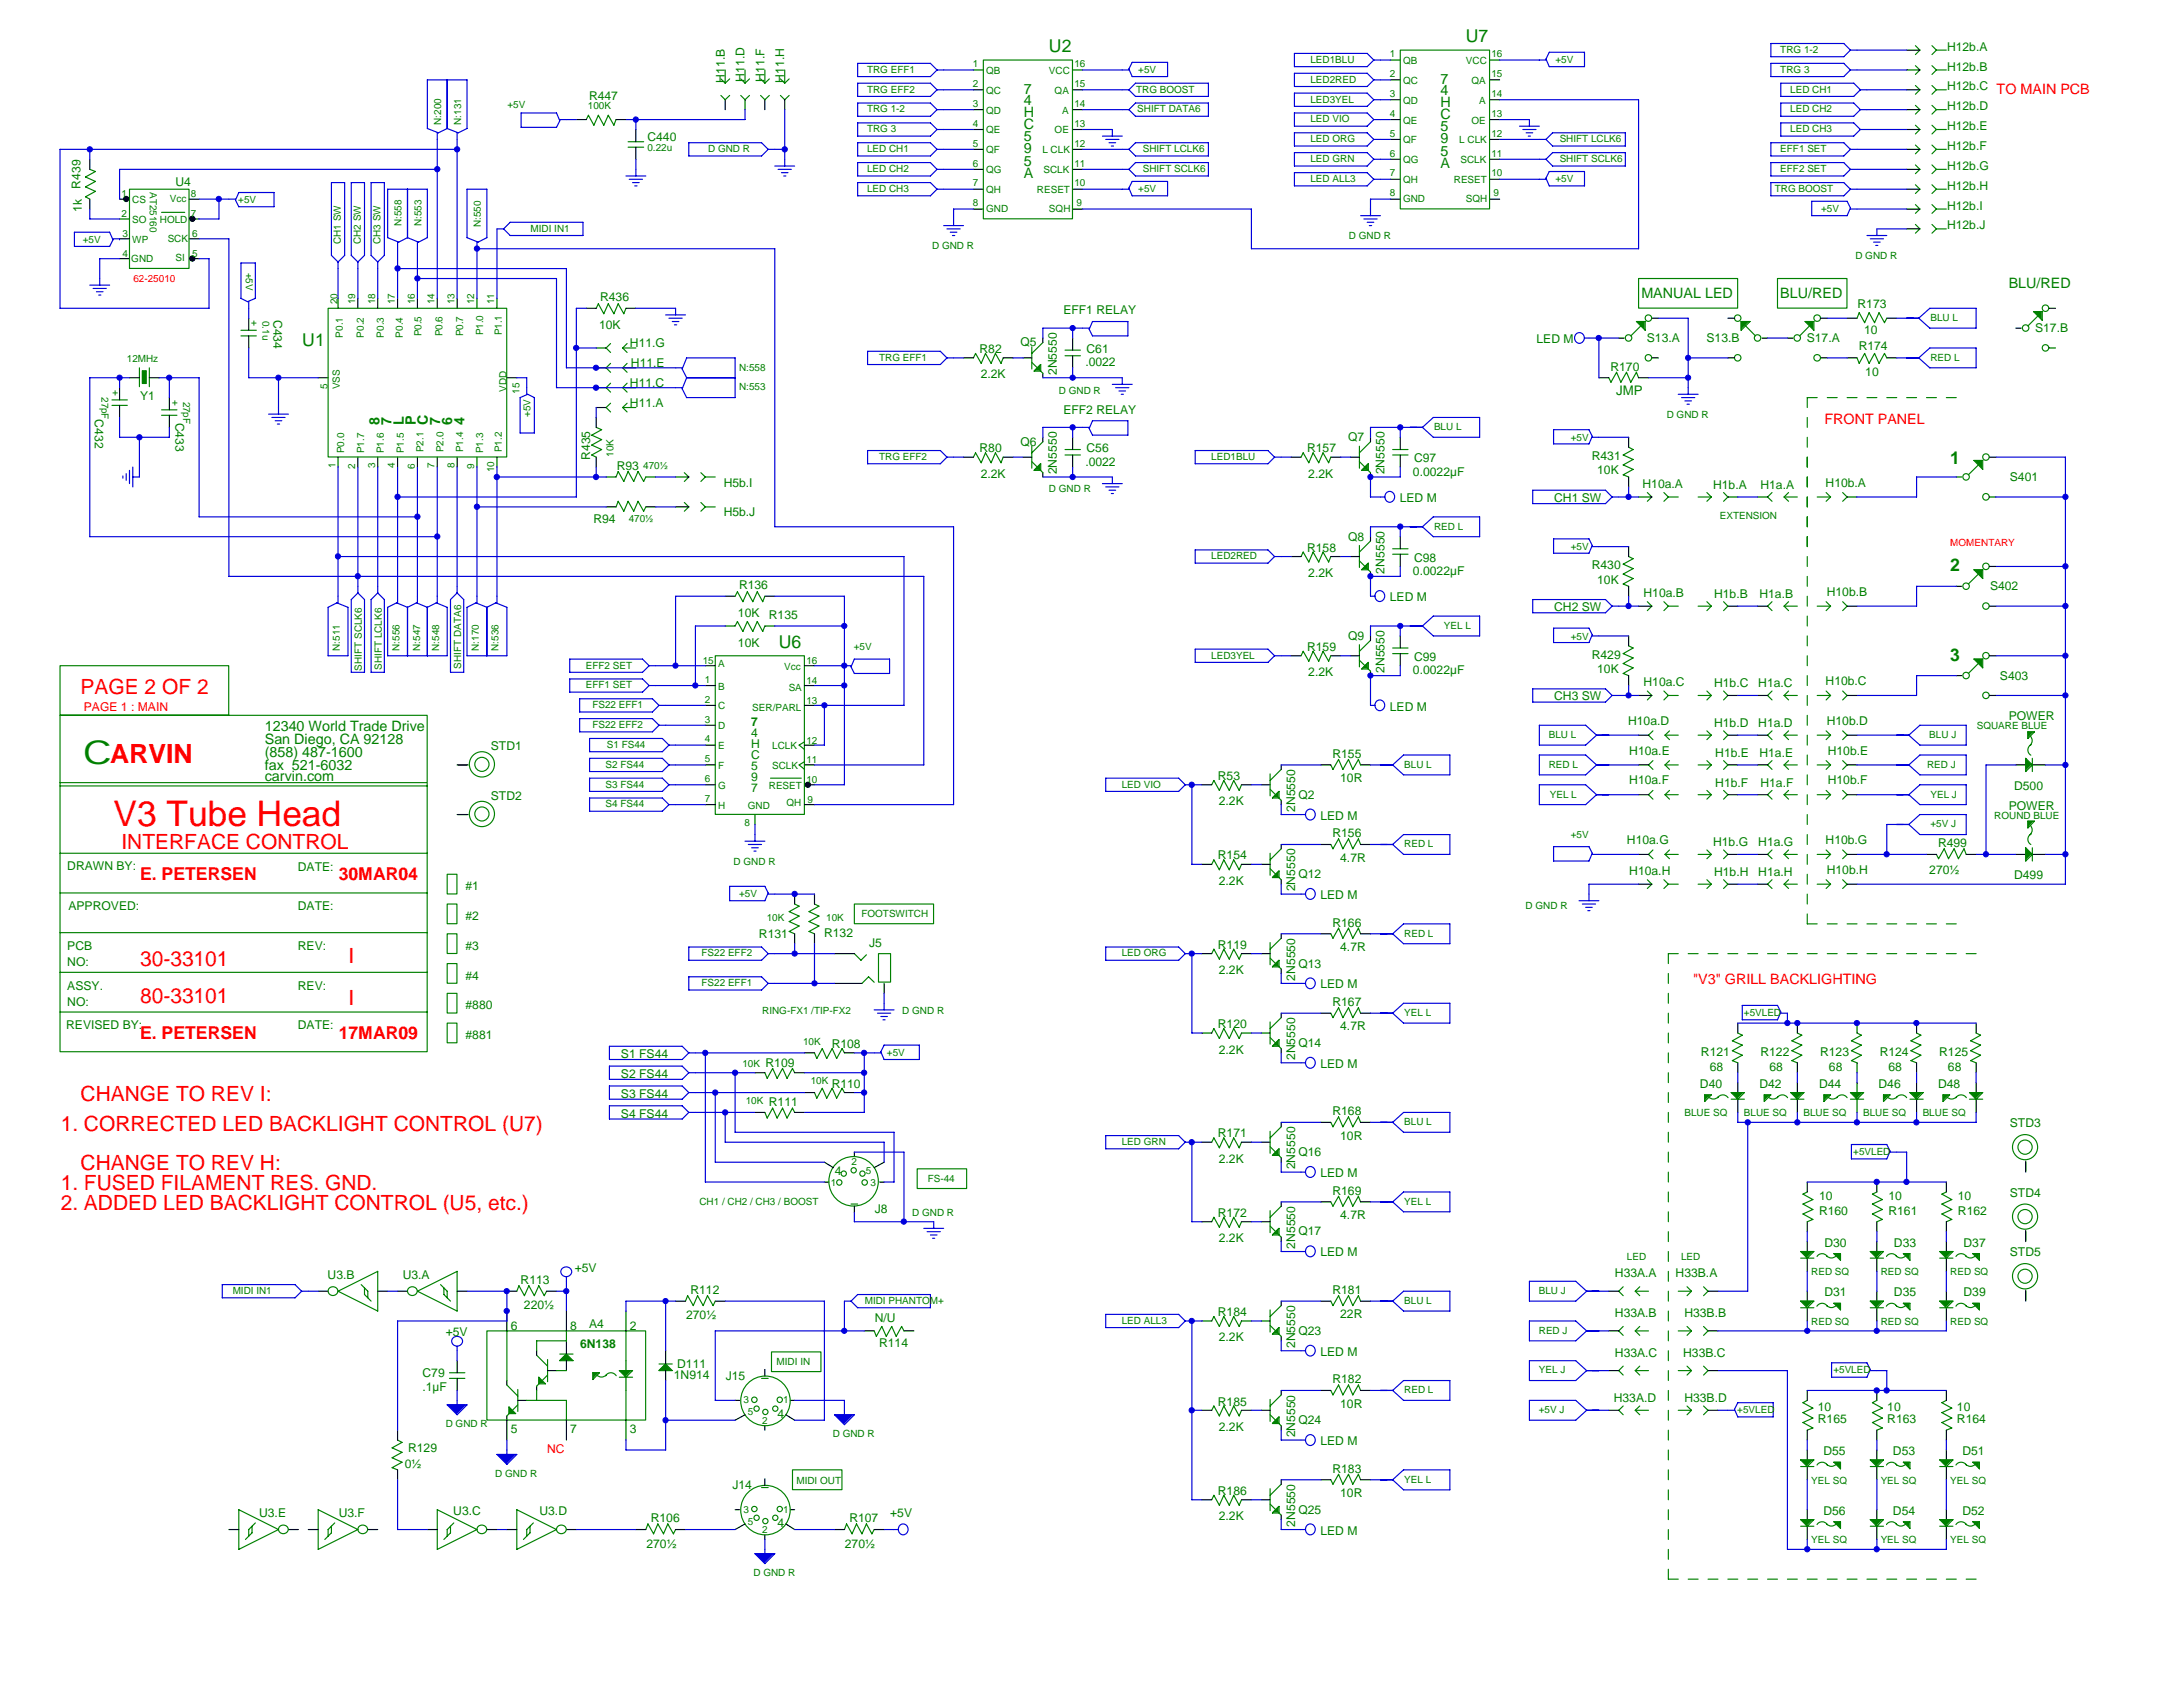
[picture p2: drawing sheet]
<svg xmlns="http://www.w3.org/2000/svg" width="279mm" height="216mm" viewBox="0 0 279 216" stroke-linecap="round" stroke-linejoin="round" font-family="sans-serif">
<defs><g id="words">
<text font-size="5.6" fill="#008000" x="10.6" y="97.8">c</text>
<text font-size="4.5" fill="#f00" x="14.5" y="105.7">V3 Tube Head</text>
<text font-size="3.4" fill="#f00" x="14.1" y="97.7">ARVIN</text>
<g font-size="2.7" fill="#f00">
<text x="10.3" y="88.8">PAGE 2 OF 2</text>
<text x="15.5" y="108.7">INTERFACE CONTROL</text>
<text x="17.9" y="123.7">30-33101</text>
<text x="44.6" y="123.3">I</text>
<text x="17.9" y="128.3">80-33101</text>
<text x="44.6" y="128.6">I</text>
<text x="10.3" y="140.9">CHANGE TO REV I:</text>
<text x="7.8" y="144.7">1. CORRECTED LED BACKLIGHT CONTROL (U7)</text>
<text x="10.3" y="149.8">CHANGE TO REV H:</text>
<text x="7.8" y="152.3">1. FUSED FILAMENT RES. GND.</text>
<text x="7.8" y="154.9">2. ADDED LED BACKLIGHT CONTROL (U5, etc.)</text>
</g>
<g font-size="2.3" fill="#008000">
<text x="187.6" y="5.4">U7</text>
<text x="134.3" y="6.6">U2</text>
<text x="38.7" y="44.3">U1</text>
<text x="249.6" y="59.4">1</text>
<text x="249.6" y="73.1">2</text>
<text x="99.7" y="82.9">U6</text>
<text x="249.6" y="84.6">3</text>
</g>
<g font-size="2.3" fill="#f00">
<text x="17.9" y="112.7">E. PETERSEN</text>
<text x="43.3" y="112.7">30MAR04</text>
<text x="17.9" y="133">E. PETERSEN</text>
<text x="43.3" y="133">17MAR09</text>
</g>
<g font-size="1.8" fill="#008000">
<text x="184.4" y="10.7">7</text>
<text x="131" y="12">7</text>
<text x="131" y="13.4">4</text>
<text x="131" y="15">H</text>
<text x="131" y="16.5">C</text>
<text x="184.4" y="12.1">4</text>
<text x="184.4" y="13.7">H</text>
<text x="184.4" y="15.2">C</text>
<text x="184.4" y="16.8">5</text>
<text x="131" y="18.1">5</text>
<text x="131" y="21.2">5</text>
<text x="131" y="19.6">9</text>
<text x="131" y="22.7">A</text>
<text x="184.4" y="19.9">5</text>
<text x="184.4" y="18.4">9</text>
<text x="184.4" y="21.5">A</text>
<text x="210.1" y="38.1">MANUAL LED</text>
<text x="227.9" y="38.1">BLU/RED</text>
<text x="257.1" y="36.9">BLU/RED</text>
<text x="48.6" y="54.4" transform="rotate(-90 48.6 54.4)">8</text>
<text x="50.1" y="54.4" transform="rotate(-90 50.1 54.4)">7</text>
<text x="51.7" y="54.4" transform="rotate(-90 51.7 54.4)">L</text>
<text x="53.2" y="54.4" transform="rotate(-90 53.2 54.4)">P</text>
<text x="54.8" y="54.4" transform="rotate(-90 54.8 54.4)">C</text>
<text x="56.3" y="54.4" transform="rotate(-90 56.3 54.4)">7</text>
<text x="57.9" y="54.4" transform="rotate(-90 57.9 54.4)">6</text>
<text x="59.4" y="54.4" transform="rotate(-90 59.4 54.4)">4</text>
<text x="33.9" y="93.6">12340 World Trade Drive</text>
<text x="33.9" y="95.2">San Diego, CA 92128</text>
<text x="33.9" y="96.9">(858) 487-1600</text>
<text x="33.9" y="98.6">fax 521-6032</text>
<text x="33.9" y="99.9">carvin.com</text>
</g>
<g font-size="1.8" fill="#f00">
<text x="255.5" y="12">TO MAIN PCB</text>
<text x="233.5" y="54.2">FRONT PANEL</text>
<text x="216.7" y="125.9">&quot;V3&quot; GRILL BACKLIGHTING</text>
</g>
<text font-size="1.7" fill="#008000" x="206.8" y="50.5">JMP</text>
<g font-size="1.6" fill="#008000">
<text x="92.8" y="10.6" transform="rotate(-90 92.8 10.6)">H11.B</text>
<text x="95.3" y="10.5" transform="rotate(-90 95.3 10.5)">H11.D</text>
<text x="97.8" y="10.5" transform="rotate(-90 97.8 10.5)">H11.F</text>
<text x="100.4" y="10.6" transform="rotate(-90 100.4 10.6)">H11.H</text>
<text x="249.2" y="6.5">H12b.A</text>
<text x="249.2" y="9">H12b.B</text>
<text x="249.2" y="11.6">H12b.C</text>
<text x="75.4" y="12.8">R447</text>
<text x="249.2" y="14.1">H12b.D</text>
<text x="249.2" y="16.7">H12b.E</text>
<text x="22.5" y="23.9">U4</text>
<text x="82.9" y="18.1">C440</text>
<text x="249.2" y="19.2">H12b.F</text>
<text x="249.2" y="21.7">H12b.G</text>
<text x="10.3" y="24.2" transform="rotate(-90 10.3 24.2)">R439</text>
<text x="10.5" y="27.1" transform="rotate(-90 10.5 27.1)">1k</text>
<text x="249.2" y="24.3">H12b.H</text>
<text x="249.2" y="26.8">H12b.I</text>
<text x="249.2" y="29.4">H12b.J</text>
<text x="35" y="40.9" transform="rotate(90 35 40.9)">C434</text>
<text x="76.8" y="38.5">R436</text>
<text x="136.1" y="40.2">EFF1 RELAY</text>
<text x="237.7" y="39.4">R173</text>
<text x="76.7" y="42.1">10K</text>
<text x="80.6" y="44.5">H11.G</text>
<text x="80.8" y="47">H11.E</text>
<text x="125.4" y="45.2">R82</text>
<text x="130.6" y="44.3">Q5</text>
<text x="138.9" y="46.9">.0022</text>
<text x="139.1" y="45.2">C61</text>
<text x="196.7" y="43.9">LED M</text>
<text x="206.1" y="47.4">R170</text>
<text x="210.8" y="43.8">S13.A</text>
<text x="218.4" y="43.8">S13.B</text>
<text x="231.2" y="43.8">S17.A</text>
<text x="237.9" y="44.7">R174</text>
<text x="238.6" y="42.8">10</text>
<text x="260.5" y="42.5">S17.B</text>
<text x="12.1" y="53.7" transform="rotate(90 12.1 53.7)">C432</text>
<text x="17.9" y="51.2">Y1</text>
<text x="80.6" y="52.1">H11.A</text>
<text x="80.6" y="49.6">H11.C</text>
<text x="125.5" y="48.4">2.2K</text>
<text x="135.3" y="48" transform="rotate(-90 135.3 48)">2N5550</text>
<text x="136.1" y="52.9">EFF2 RELAY</text>
<text x="238.7" y="48.2">10</text>
<text x="22.5" y="54.1" transform="rotate(90 22.5 54.1)">C433</text>
<text x="75.5" y="58.9" transform="rotate(-90 75.5 58.9)">R435</text>
<text x="125.4" y="57.9">R80</text>
<text x="130.6" y="57">Q6</text>
<text x="138.9" y="59.6">.0022</text>
<text x="139.1" y="57.9">C56</text>
<text x="167.3" y="57.9">R157</text>
<text x="172.5" y="56.5">Q7</text>
<text x="181" y="59.2">C97</text>
<text x="203.7" y="58.9">R431</text>
<text x="78.9" y="60.1">R93</text>
<text x="92.6" y="62.3">H5b.I</text>
<text x="125.5" y="61.1">2.2K</text>
<text x="135.3" y="60.7" transform="rotate(-90 135.3 60.7)">2N5550</text>
<text x="167.4" y="61.1">2.2K</text>
<text x="177.2" y="60.7" transform="rotate(-90 177.2 60.7)">2N5550</text>
<text x="179.2" y="64.2">LED M</text>
<text x="180.8" y="60.9">0.0022µF</text>
<text x="198.9" y="64.2">CH1 SW</text>
<text x="204.4" y="60.7">10K</text>
<text x="210.2" y="62.4">H10a.A</text>
<text x="219.3" y="62.5">H1b.A</text>
<text x="225.3" y="62.5">H1a.A</text>
<text x="233.7" y="62.3">H10b.A</text>
<text x="257.2" y="61.6">S401</text>
<text x="75.9" y="66.9">R94</text>
<text x="92.6" y="66.1">H5b.J</text>
<text x="167.3" y="70.6">R158</text>
<text x="172.5" y="69.2">Q8</text>
<text x="181" y="71.9">C98</text>
<text x="94.6" y="75.4">R136</text>
<text x="167.4" y="73.8">2.2K</text>
<text x="177.2" y="73.4" transform="rotate(-90 177.2 73.4)">2N5550</text>
<text x="177.9" y="76.9">LED M</text>
<text x="180.8" y="73.6">0.0022µF</text>
<text x="203.7" y="72.9">R430</text>
<text x="204.4" y="74.7">10K</text>
<text x="210.4" y="76.4">H10a.B</text>
<text x="219.4" y="76.5">H1b.B</text>
<text x="225.2" y="76.5">H1a.B</text>
<text x="233.8" y="76.2">H10b.B</text>
<text x="254.7" y="75.5">S402</text>
<text x="94.4" y="82.7">10K</text>
<text x="94.4" y="78.9">10K</text>
<text x="98.4" y="79.2">R135</text>
<text x="167.3" y="83.3">R159</text>
<text x="172.5" y="81.9">Q9</text>
<text x="198.9" y="78.2">CH2 SW</text>
<text x="167.4" y="86.6">2.2K</text>
<text x="177.2" y="86.1" transform="rotate(-90 177.2 86.1)">2N5550</text>
<text x="180.8" y="86.3">0.0022µF</text>
<text x="181" y="84.6">C99</text>
<text x="198.9" y="89.6">CH3 SW</text>
<text x="203.7" y="84.3">R429</text>
<text x="204.4" y="86.1">10K</text>
<text x="210.4" y="87.8">H10a.C</text>
<text x="219.4" y="87.9">H1b.C</text>
<text x="225" y="87.9">H1a.C</text>
<text x="233.7" y="87.7">H10b.C</text>
<text x="256" y="87">S403</text>
<text x="96.1" y="92.9">7</text>
<text x="96.1" y="94.3">4</text>
<text x="96.1" y="95.7">H</text>
<text x="177.9" y="90.9">LED M</text>
<text x="208.4" y="92.8">H10a.D</text>
<text x="219.4" y="93">H1b.D</text>
<text x="225" y="93">H1a.D</text>
<text x="233.8" y="92.8">H10b.D</text>
<text x="257.1" y="92.2">POWER</text>
<text x="62.8" y="96">STD1</text>
<text x="96.1" y="97.1">C</text>
<text x="96.1" y="98.6">5</text>
<text x="96.1" y="99.9">9</text>
<text x="96.1" y="101.4">7</text>
<text x="155.9" y="99.8">R53</text>
<text x="170.5" y="97">R155</text>
<text x="171.5" y="100.1">10R</text>
<text x="208.5" y="96.6">H10a.E</text>
<text x="208.5" y="100.4">H10a.F</text>
<text x="219.5" y="96.9">H1b.E</text>
<text x="219.5" y="100.7">H1b.F</text>
<text x="225.2" y="96.9">H1a.E</text>
<text x="225.3" y="100.7">H1a.F</text>
<text x="233.9" y="96.6">H10b.E</text>
<text x="233.9" y="100.4">H10b.F</text>
<text x="257.8" y="101.1">D500</text>
<text x="62.8" y="102.4">STD2</text>
<text x="156" y="103.1">2.2K</text>
<text x="165.8" y="103.9" transform="rotate(-90 165.8 103.9)">2N5550</text>
<text x="166.2" y="102.2">Q2</text>
<text x="169" y="104.9">LED M</text>
<text x="170.5" y="107.2">R156</text>
<text x="257.1" y="103.6">POWER</text>
<text x="8.6" y="111.4">DRAWN BY:</text>
<text x="38.1" y="111.5">DATE:</text>
<text x="59.6" y="113.9">#1</text>
<text x="155.9" y="110">R154</text>
<text x="156" y="113.2">2.2K</text>
<text x="166.2" y="112.4">Q12</text>
<text x="171.5" y="110.3">4.7R</text>
<text x="208.2" y="108">H10a.G</text>
<text x="208.5" y="112">H10a.H</text>
<text x="219.3" y="108.3">H1b.G</text>
<text x="219.4" y="112.1">H1b.H</text>
<text x="225" y="108.3">H1a.G</text>
<text x="225" y="112.1">H1a.H</text>
<text x="233.7" y="108">H10b.G</text>
<text x="233.8" y="111.8">H10b.H</text>
<text x="246.9" y="111.8">270½</text>
<text x="248.1" y="108.4">R499</text>
<text x="257.8" y="112.5">D499</text>
<text x="8.8" y="116.5">APPROVED:</text>
<text x="38.1" y="116.5">DATE:</text>
<text x="59.6" y="117.7">#2</text>
<text x="105.5" y="119.9">R132</text>
<text x="165.8" y="114.1" transform="rotate(-90 165.8 114.1)">2N5550</text>
<text x="169" y="115.1">LED M</text>
<text x="170.5" y="118.6">R166</text>
<text x="8.6" y="123.7">NO:</text>
<text x="8.6" y="121.6">PCB</text>
<text x="38.1" y="121.6">REV:</text>
<text x="59.6" y="121.6">#3</text>
<text x="59.6" y="125.4">#4</text>
<text x="97.1" y="120">R131</text>
<text x="111.3" y="121.1">J5</text>
<text x="155.9" y="121.4">R119</text>
<text x="156" y="124.7">2.2K</text>
<text x="165.8" y="125.5" transform="rotate(-90 165.8 125.5)">2N5550</text>
<text x="166.2" y="123.8">Q13</text>
<text x="171.5" y="121.7">4.7R</text>
<text x="8.5" y="131.7">REVISED BY:</text>
<text x="8.6" y="126.6">ASSY.</text>
<text x="8.6" y="128.8">NO:</text>
<text x="38.1" y="131.7">DATE:</text>
<text x="38.1" y="126.6">REV:</text>
<text x="59.6" y="129.2">#880</text>
<text x="155.9" y="131.6">R120</text>
<text x="169" y="126.5">LED M</text>
<text x="170.5" y="128.8">R167</text>
<text x="171.5" y="131.9">4.7R</text>
<text x="59.6" y="133">#881</text>
<text x="79.5" y="135.4">S1 FS44</text>
<text x="79.5" y="137.9">S2 FS44</text>
<text x="98" y="136.5">R109</text>
<text x="106.4" y="134.1">R108</text>
<text x="156" y="134.8">2.2K</text>
<text x="165.8" y="135.7" transform="rotate(-90 165.8 135.7)">2N5550</text>
<text x="166.2" y="134">Q14</text>
<text x="169" y="136.7">LED M</text>
<text x="217.7" y="135.1">R121</text>
<text x="218.8" y="137.1">68</text>
<text x="225.3" y="135.1">R122</text>
<text x="226.5" y="137.1">68</text>
<text x="233" y="135.1">R123</text>
<text x="234.1" y="137.1">68</text>
<text x="240.6" y="135.1">R124</text>
<text x="241.7" y="137.1">68</text>
<text x="248.2" y="135.1">R125</text>
<text x="249.3" y="137.1">68</text>
<text x="79.5" y="140.5">S3 FS44</text>
<text x="79.5" y="143">S4 FS44</text>
<text x="98.4" y="141.6">R111</text>
<text x="106.4" y="139.2">R110</text>
<text x="170.5" y="142.7">R168</text>
<text x="217.6" y="139.2">D40</text>
<text x="225.2" y="139.2">D42</text>
<text x="232.8" y="139.2">D44</text>
<text x="240.4" y="139.2">D46</text>
<text x="248.1" y="139.2">D48</text>
<text x="155.9" y="145.6">R171</text>
<text x="156" y="148.8">2.2K</text>
<text x="165.8" y="149.6" transform="rotate(-90 165.8 149.6)">2N5550</text>
<text x="166.2" y="148">Q16</text>
<text x="171.5" y="145.8">10R</text>
<text x="257.2" y="144.3">STD3</text>
<text x="106.9" y="150.4">4</text>
<text x="112" y="155.3">J8</text>
<text x="155.9" y="155.7">R172</text>
<text x="169" y="150.6">LED M</text>
<text x="170.5" y="152.9">R169</text>
<text x="171.5" y="156">4.7R</text>
<text x="232.8" y="155.4">R160</text>
<text x="232.8" y="153.6">10</text>
<text x="241.7" y="155.4">R161</text>
<text x="241.7" y="153.6">10</text>
<text x="250.6" y="155.4">R162</text>
<text x="250.6" y="153.6">10</text>
<text x="257.2" y="153.2">STD4</text>
<text x="156" y="159">2.2K</text>
<text x="165.8" y="159.8" transform="rotate(-90 165.8 159.8)">2N5550</text>
<text x="166.2" y="158.1">Q17</text>
<text x="169" y="160.8">LED M</text>
<text x="233.5" y="159.5">D30</text>
<text x="242.4" y="159.5">D33</text>
<text x="251.3" y="159.5">D37</text>
<text x="257.2" y="160.8">STD5</text>
<text x="41.9" y="163.6">U3.B</text>
<text x="51.5" y="163.6">U3.A</text>
<text x="66.6" y="164.3">R113</text>
<text x="67.1" y="167.6">220½</text>
<text x="73.6" y="162.8">+5V</text>
<text x="88.4" y="165.6">R112</text>
<text x="170.5" y="165.6">R181</text>
<text x="206.7" y="163.5">H33A.A</text>
<text x="214.5" y="163.5">H33B.A</text>
<text x="233.5" y="165.9">D31</text>
<text x="242.4" y="165.9">D35</text>
<text x="251.3" y="165.9">D39</text>
<text x="57" y="171">+5V</text>
<text x="65.4" y="170.3">6</text>
<text x="73" y="170.3">8</text>
<text x="74.3" y="172.5">6N138</text>
<text x="75.4" y="170">A4</text>
<text x="80.6" y="170.3">2</text>
<text x="87.8" y="168.8">270½</text>
<text x="112" y="169.1">N/U</text>
<text x="112.5" y="172.4">R114</text>
<text x="155.9" y="168.4">R184</text>
<text x="156" y="171.7">2.2K</text>
<text x="165.8" y="172.5" transform="rotate(-90 165.8 172.5)">2N5550</text>
<text x="166.2" y="170.8">Q23</text>
<text x="169" y="173.5">LED M</text>
<text x="171.5" y="168.7">22R</text>
<text x="206.7" y="173.7">H33A.C</text>
<text x="206.7" y="168.6">H33A.B</text>
<text x="215.4" y="173.7">H33B.C</text>
<text x="215.6" y="168.6">H33B.B</text>
<text x="54.1" y="178">.1µF</text>
<text x="54.1" y="176.2">C79</text>
<text x="86.3" y="176.5">1N914</text>
<text x="86.7" y="175.1">D111</text>
<text x="92.9" y="176.6">J15</text>
<text x="155.9" y="179.9">R185</text>
<text x="170.5" y="177">R182</text>
<text x="206.5" y="179.5">H33A.D</text>
<text x="215.6" y="179.5">H33B.D</text>
<text x="52.2" y="185.8">R129</text>
<text x="65.4" y="183.4">5</text>
<text x="73" y="183.4">7</text>
<text x="80.6" y="183.4">3</text>
<text x="99.5" y="181.4">4</text>
<text x="156" y="183.1">2.2K</text>
<text x="165.8" y="184" transform="rotate(-90 165.8 184)">2N5550</text>
<text x="166.2" y="182.3">Q24</text>
<text x="169" y="185">LED M</text>
<text x="171.5" y="180.1">10R</text>
<text x="232.7" y="182.1">R165</text>
<text x="232.7" y="180.6">10</text>
<text x="241.6" y="182.1">R163</text>
<text x="241.6" y="180.6">10</text>
<text x="250.5" y="182.1">R164</text>
<text x="250.5" y="180.6">10</text>
<text x="51.8" y="187.9">0½</text>
<text x="93.7" y="190.6">J14</text>
<text x="155.9" y="191.3">R186</text>
<text x="170.5" y="188.5">R183</text>
<text x="171.5" y="191.6">10R</text>
<text x="233.4" y="186.2">D55</text>
<text x="242.3" y="186.2">D53</text>
<text x="251.2" y="186.2">D51</text>
<text x="33.2" y="194.1">U3.E</text>
<text x="43.3" y="194.1">U3.F</text>
<text x="58" y="193.8">U3.C</text>
<text x="69" y="193.8">U3.D</text>
<text x="83.3" y="194.8">R106</text>
<text x="99.5" y="195.4">4</text>
<text x="108.7" y="194.8">R107</text>
<text x="113.9" y="194.1">+5V</text>
<text x="156" y="194.5">2.2K</text>
<text x="165.8" y="195.4" transform="rotate(-90 165.8 195.4)">2N5550</text>
<text x="166.2" y="193.7">Q25</text>
<text x="169" y="196.4">LED M</text>
<text x="233.4" y="193.8">D56</text>
<text x="242.3" y="193.8">D54</text>
<text x="251.2" y="193.8">D52</text>
<text x="82.7" y="198.1">270½</text>
<text x="108.1" y="198.1">270½</text>
</g>
<g font-size="1.6" fill="#f00">
<text x="10.7" y="90.9">PAGE 1 : MAIN</text>
<text x="70" y="185.9">NC</text>
</g>
<g font-size="1.3" fill="#008000">
<text x="111" y="11.9">TRG EFF2</text>
<text x="111" y="9.3">TRG EFF1</text>
<text x="124.5" y="8.6">1</text>
<text x="124.5" y="11.2">2</text>
<text x="126.2" y="9.5">QB</text>
<text x="134.3" y="9.5">VCC</text>
<text x="137.5" y="8.6">16</text>
<text x="137.5" y="11.2">15</text>
<text x="145.4" y="11.9">TRG BOOST</text>
<text x="145.7" y="9.3">+5V</text>
<text x="167.7" y="8">LED1BLU</text>
<text x="167.7" y="10.6">LED2RED</text>
<text x="177.9" y="7.3">1</text>
<text x="177.9" y="9.9">2</text>
<text x="179.6" y="8.2">QB</text>
<text x="179.6" y="10.7">QC</text>
<text x="187.6" y="8.2">VCC</text>
<text x="188.3" y="10.7">QA</text>
<text x="190.9" y="7.3">16</text>
<text x="190.9" y="9.9">15</text>
<text x="199.1" y="8">+5V</text>
<text x="227.9" y="6.8">TRG 1-2</text>
<text x="227.9" y="9.3">TRG 3</text>
<text x="229.1" y="11.9">LED CH1</text>
<text x="56.5" y="16" transform="rotate(-90 56.5 16)">N:200</text>
<text x="59" y="16" transform="rotate(-90 59 16)">N:131</text>
<text x="64.9" y="13.8">+5V</text>
<text x="75.2" y="14">100K</text>
<text x="111" y="14.4">TRG 1-2</text>
<text x="111" y="16.9">TRG 3</text>
<text x="124.5" y="13.7">3</text>
<text x="124.5" y="16.2">4</text>
<text x="126.2" y="12">QC</text>
<text x="126.2" y="14.5">QD</text>
<text x="126.2" y="17.1">QE</text>
<text x="135" y="12">QA</text>
<text x="135" y="17.1">OE</text>
<text x="136" y="14.5">A</text>
<text x="137.5" y="13.7">14</text>
<text x="137.5" y="16.2">13</text>
<text x="145.6" y="14.4">SHIFT DATA6</text>
<text x="167.7" y="15.7">LED VIO</text>
<text x="167.7" y="13.1">LED3YEL</text>
<text x="177.9" y="12.4">3</text>
<text x="177.9" y="15">4</text>
<text x="177.9" y="17.5">5</text>
<text x="179.6" y="13.3">QD</text>
<text x="179.6" y="15.8">QE</text>
<text x="188.3" y="15.8">OE</text>
<text x="189.3" y="13.3">A</text>
<text x="190.9" y="12.4">14</text>
<text x="190.9" y="15">13</text>
<text x="190.9" y="17.5">12</text>
<text x="229.1" y="14.4">LED CH2</text>
<text x="229.1" y="16.9">LED CH3</text>
<text x="82.9" y="19.3">0.22u</text>
<text x="90.6" y="19.5">D GND R</text>
<text x="111" y="22">LED CH2</text>
<text x="111" y="19.5">LED CH1</text>
<text x="124.5" y="18.8">5</text>
<text x="124.5" y="21.3">6</text>
<text x="124.5" y="23.9">7</text>
<text x="126.2" y="19.6">QF</text>
<text x="126.2" y="22.2">QG</text>
<text x="133.4" y="19.6">L CLK</text>
<text x="133.6" y="22.2">SCLK</text>
<text x="137.5" y="18.8">12</text>
<text x="137.5" y="21.3">11</text>
<text x="137.5" y="23.9">10</text>
<text x="146.3" y="19.5">SHIFT LCLK6</text>
<text x="146.3" y="22">SHIFT SCLK6</text>
<text x="167.7" y="18.2">LED ORG</text>
<text x="167.7" y="20.8">LED GRN</text>
<text x="167.7" y="23.3">LED ALL3</text>
<text x="177.9" y="20">6</text>
<text x="177.9" y="22.6">7</text>
<text x="179.6" y="18.4">QF</text>
<text x="179.6" y="20.9">QG</text>
<text x="179.6" y="23.4">QH</text>
<text x="186.1" y="23.4">RESET</text>
<text x="186.8" y="18.4">L CLK</text>
<text x="186.9" y="20.9">SCLK</text>
<text x="190.9" y="20">11</text>
<text x="190.9" y="22.6">10</text>
<text x="199.1" y="23.3">+5V</text>
<text x="199.6" y="18.2">SHIFT LCLK6</text>
<text x="199.6" y="20.8">SHIFT SCLK6</text>
<text x="227.9" y="22">EFF2 SET</text>
<text x="227.9" y="19.5">EFF1 SET</text>
<text x="15.5" y="27.8">2</text>
<text x="15.5" y="25.3">1</text>
<text x="16.9" y="28.5">SO</text>
<text x="16.9" y="26">CS</text>
<text x="19.2" y="24.6" transform="rotate(90 19.2 24.6)">AT25160</text>
<text x="20.5" y="28.5">HOLD</text>
<text x="21.7" y="25.8">Vcc</text>
<text x="24.4" y="27.8">7</text>
<text x="24.4" y="25.3">8</text>
<text x="30.5" y="26">+5V</text>
<text x="51.4" y="28.9" transform="rotate(-90 51.4 28.9)">N:558</text>
<text x="53.9" y="28.9" transform="rotate(-90 53.9 28.9)">N:553</text>
<text x="61.6" y="29.1" transform="rotate(-90 61.6 29.1)">N:550</text>
<text x="67.9" y="29.7">MIDI IN1</text>
<text x="111" y="24.6">LED CH3</text>
<text x="124.5" y="26.4">8</text>
<text x="126.2" y="27.1">GND</text>
<text x="126.2" y="24.7">QH</text>
<text x="132.7" y="24.7">RESET</text>
<text x="134.3" y="27.1">SQH</text>
<text x="137.8" y="26.4">9</text>
<text x="145.7" y="24.6">+5V</text>
<text x="177.9" y="25.1">8</text>
<text x="179.6" y="25.8">GND</text>
<text x="187.6" y="25.8">SQH</text>
<text x="191.2" y="25.1">9</text>
<text x="227.2" y="24.6">TRG BOOST</text>
<text x="233.1" y="27.1">+5V</text>
<text x="10.6" y="31.1">+5V</text>
<text x="15.7" y="32.9">4</text>
<text x="15.7" y="30.4">3</text>
<text x="16.8" y="33.6">GND</text>
<text x="16.9" y="31.1">WP</text>
<text x="21.5" y="30.9">SCK</text>
<text x="22.5" y="33.5">SI</text>
<text x="24.6" y="30.4">6</text>
<text x="24.6" y="32.9">5</text>
<text x="31.5" y="34.9" transform="rotate(90 31.5 34.9)">+5V</text>
<text x="43.6" y="31.2" transform="rotate(-90 43.6 31.2)">CH1 SW</text>
<text x="46.2" y="31.2" transform="rotate(-90 46.2 31.2)">CH2 SW</text>
<text x="48.7" y="31.2" transform="rotate(-90 48.7 31.2)">CH3 SW</text>
<text x="119.3" y="31.9">D GND R</text>
<text x="172.7" y="30.6">D GND R</text>
<text x="237.5" y="33.2">D GND R</text>
<text x="32.9" y="41.8" transform="rotate(-90 32.9 41.8)">+</text>
<text x="33.6" y="41.1" transform="rotate(90 33.6 41.1)">0.1u</text>
<text x="43.2" y="39" transform="rotate(-90 43.2 39)">20</text>
<text x="45.5" y="39" transform="rotate(-90 45.5 39)">19</text>
<text x="48" y="39" transform="rotate(-90 48 39)">18</text>
<text x="50.5" y="39" transform="rotate(-90 50.5 39)">17</text>
<text x="53.1" y="39" transform="rotate(-90 53.1 39)">16</text>
<text x="55.6" y="39" transform="rotate(-90 55.6 39)">14</text>
<text x="58.2" y="39" transform="rotate(-90 58.2 39)">13</text>
<text x="60.7" y="39" transform="rotate(-90 60.7 39)">12</text>
<text x="63.2" y="39" transform="rotate(-90 63.2 39)">11</text>
<text x="247.1" y="41.1">BLU L</text>
<text x="16.2" y="46.3">12MHz</text>
<text x="43.9" y="43.2" transform="rotate(-90 43.9 43.2)">P0.1</text>
<text x="46.6" y="43.2" transform="rotate(-90 46.6 43.2)">P0.2</text>
<text x="49.1" y="43.2" transform="rotate(-90 49.1 43.2)">P0.3</text>
<text x="51.5" y="43.2" transform="rotate(-90 51.5 43.2)">P0.4</text>
<text x="53.9" y="43.1" transform="rotate(-90 53.9 43.1)">P0.5</text>
<text x="56.6" y="43.1" transform="rotate(-90 56.6 43.1)">P0.6</text>
<text x="59.3" y="43.1" transform="rotate(-90 59.3 43.1)">P0.7</text>
<text x="61.8" y="42.9" transform="rotate(-90 61.8 42.9)">P1.0</text>
<text x="64.2" y="42.9" transform="rotate(-90 64.2 42.9)">P1.1</text>
<text x="94.6" y="47.4">N:558</text>
<text x="112.5" y="46.2">TRG EFF1</text>
<text x="247.1" y="46.2">RED L</text>
<text x="13" y="50.8" transform="rotate(90 13 50.8)">27pF</text>
<text x="14.4" y="50" transform="rotate(90 14.4 50)">+</text>
<text x="22" y="51.2" transform="rotate(90 22 51.2)">+</text>
<text x="23.4" y="51.4" transform="rotate(90 23.4 51.4)">27pF</text>
<text x="41.9" y="49.8" transform="rotate(-90 41.9 49.8)">5</text>
<text x="43.5" y="49.8" transform="rotate(-90 43.5 49.8)">VSS</text>
<text x="64.8" y="50.1" transform="rotate(-90 64.8 50.1)">VDD</text>
<text x="66.5" y="50.4" transform="rotate(-90 66.5 50.4)">15</text>
<text x="67.9" y="53.4" transform="rotate(-90 67.9 53.4)">+5V</text>
<text x="94.6" y="50">N:553</text>
<text x="135.5" y="50.4">D GND R</text>
<text x="213.3" y="53.5">D GND R</text>
<text x="42.9" y="59.9" transform="rotate(-90 42.9 59.9)">1</text>
<text x="44" y="58" transform="rotate(-90 44 58)">P0.0</text>
<text x="46.6" y="58" transform="rotate(-90 46.6 58)">P1.7</text>
<text x="48" y="59.9" transform="rotate(-90 48 59.9)">3</text>
<text x="49.1" y="58" transform="rotate(-90 49.1 58)">P1.6</text>
<text x="50.5" y="59.9" transform="rotate(-90 50.5 59.9)">4</text>
<text x="51.7" y="58" transform="rotate(-90 51.7 58)">P1.5</text>
<text x="54.2" y="57.9" transform="rotate(-90 54.2 57.9)">P2.1</text>
<text x="55.6" y="59.9" transform="rotate(-90 55.6 59.9)">7</text>
<text x="56.7" y="57.9" transform="rotate(-90 56.7 57.9)">P2.0</text>
<text x="58.2" y="59.9" transform="rotate(-90 58.2 59.9)">8</text>
<text x="59.3" y="57.9" transform="rotate(-90 59.3 57.9)">P1.4</text>
<text x="61.8" y="58" transform="rotate(-90 61.8 58)">P1.3</text>
<text x="64.2" y="57.9" transform="rotate(-90 64.2 57.9)">P1.2</text>
<text x="78.5" y="58.4" transform="rotate(-90 78.5 58.4)">10K</text>
<text x="112.5" y="58.9">TRG EFF2</text>
<text x="155" y="58.9">LED1BLU</text>
<text x="183.5" y="55.1">BLU L</text>
<text x="201" y="56.5">+5V</text>
<text x="45.5" y="60" transform="rotate(-90 45.5 60)">2</text>
<text x="53.1" y="60" transform="rotate(-90 53.1 60)">6</text>
<text x="60.7" y="60" transform="rotate(-90 60.7 60)">9</text>
<text x="63.2" y="60.4" transform="rotate(-90 63.2 60.4)">10</text>
<text x="82.3" y="60">470½</text>
<text x="134.3" y="63">D GND R</text>
<text x="80.5" y="66.8">470½</text>
<text x="155" y="71.6">LED2RED</text>
<text x="183.5" y="67.8">RED L</text>
<text x="201" y="70.4">+5V</text>
<text x="220.1" y="66.4">EXTENSION</text>
<text x="43.5" y="83.3" transform="rotate(-90 43.5 83.3)">N:511</text>
<text x="51.1" y="83.3" transform="rotate(-90 51.1 83.3)">N:556</text>
<text x="53.8" y="83.3" transform="rotate(-90 53.8 83.3)">N:547</text>
<text x="56.2" y="83.3" transform="rotate(-90 56.2 83.3)">N:548</text>
<text x="61.3" y="83.3" transform="rotate(-90 61.3 83.3)">N:170</text>
<text x="63.8" y="83.3" transform="rotate(-90 63.8 83.3)">N:536</text>
<text x="109.3" y="83.2">+5V</text>
<text x="184.8" y="80.5">YEL L</text>
<text x="201" y="81.9">+5V</text>
<text x="46.3" y="85.8" transform="rotate(-90 46.3 85.8)">SHIFT SCLK6</text>
<text x="48.9" y="85.7" transform="rotate(-90 48.9 85.7)">SHIFT LCLK6</text>
<text x="59" y="85.6" transform="rotate(-90 59 85.6)">SHIFT DATA6</text>
<text x="75" y="88.1">EFF1 SET</text>
<text x="75" y="85.6">EFF2 SET</text>
<text x="89.9" y="85">15</text>
<text x="90.2" y="87.4">1</text>
<text x="90.2" y="89.9">2</text>
<text x="91.9" y="88.2">B</text>
<text x="91.9" y="85.4">A</text>
<text x="100.4" y="85.7">Vcc</text>
<text x="100.9" y="88.4">SA</text>
<text x="103.2" y="85">16</text>
<text x="103.2" y="87.5">14</text>
<text x="155" y="84.3">LED3YEL</text>
<text x="75.8" y="90.6">FS22 EFF1</text>
<text x="75.8" y="93.2">FS22 EFF2</text>
<text x="77.7" y="95.7">S1 FS44</text>
<text x="90.2" y="92.5">3</text>
<text x="90.2" y="95">4</text>
<text x="91.9" y="90.8">C</text>
<text x="91.9" y="93.3">D</text>
<text x="91.9" y="95.9">E</text>
<text x="96.3" y="90.9">SER/PARL</text>
<text x="98.8" y="95.9">LCLK</text>
<text x="103.2" y="95.2">12</text>
<text x="103.2" y="90.1">13</text>
<text x="198.2" y="94.4">BLU L</text>
<text x="246.9" y="94.4">BLU J</text>
<text x="253" y="93.3">SQUARE BLUE</text>
<text x="77.5" y="98.3">S2 FS44</text>
<text x="77.5" y="100.8">S3 FS44</text>
<text x="90.2" y="97.6">5</text>
<text x="90.2" y="100.1">6</text>
<text x="91.9" y="98.4">F</text>
<text x="91.9" y="100.9">G</text>
<text x="98.4" y="100.9">RESET</text>
<text x="98.8" y="98.4">SCLK</text>
<text x="103.2" y="100.2">10</text>
<text x="103.2" y="97.7">11</text>
<text x="143.6" y="100.8">LED VIO</text>
<text x="179.7" y="98.3">BLU L</text>
<text x="198.2" y="98.3">RED L</text>
<text x="246.7" y="98.3">RED J</text>
<text x="77.5" y="103.3">S4 FS44</text>
<text x="90.2" y="102.6">7</text>
<text x="91.9" y="103.5">H</text>
<text x="95.3" y="105.7">8</text>
<text x="95.7" y="103.5">GND</text>
<text x="100.7" y="103.2">QH</text>
<text x="103.3" y="102.8">9</text>
<text x="198.4" y="102.1">YEL L</text>
<text x="201" y="107.3">+5V</text>
<text x="247.1" y="102.1">YEL J</text>
<text x="247.1" y="105.9">+5V J</text>
<text x="255.2" y="104.8">ROUND BLUE</text>
<text x="93.9" y="110.7">D GND R</text>
<text x="179.7" y="108.4">RED L</text>
<text x="94.6" y="114.8">+5V</text>
<text x="98.1" y="117.9">10K</text>
<text x="105.7" y="117.9">10K</text>
<text x="110.3" y="117.3">FOOTSWITCH</text>
<text x="179.7" y="119.9">RED L</text>
<text x="195.3" y="116.3">D GND R</text>
<text x="89.8" y="122.4">FS22 EFF2</text>
<text x="143.6" y="122.4">LED ORG</text>
<text x="89.8" y="126.2">FS22 EFF1</text>
<text x="97.6" y="129.8">RING-FX1 /TIP-FX2</text>
<text x="115.5" y="129.8">D GND R</text>
<text x="179.7" y="130">YEL L</text>
<text x="223.2" y="130">+5VLED</text>
<text x="95" y="136.5">10K</text>
<text x="102.8" y="133.7">10K</text>
<text x="113.5" y="135.1">+5V</text>
<text x="95.4" y="141.3">10K</text>
<text x="103.8" y="138.8">10K</text>
<text x="179.7" y="144">BLU L</text>
<text x="215.6" y="142.9">BLUE SQ</text>
<text x="223.2" y="142.9">BLUE SQ</text>
<text x="230.8" y="142.9">BLUE SQ</text>
<text x="238.5" y="142.9">BLUE SQ</text>
<text x="246.1" y="142.9">BLUE SQ</text>
<text x="109" y="149.1">2</text>
<text x="143.6" y="146.5">LED GRN</text>
<text x="237.2" y="147.8">+5VLED</text>
<text x="89.5" y="154.2">CH1 / CH2 / CH3 / BOOST</text>
<text x="106.3" y="151.8">1</text>
<text x="110.8" y="150.2">5</text>
<text x="111.4" y="151.8">3</text>
<text x="116.8" y="155.6">D GND R</text>
<text x="118.7" y="151.2">FS-44</text>
<text x="179.7" y="154.2">YEL L</text>
<text x="208.2" y="161.2">LED</text>
<text x="215.2" y="161.2">LED</text>
<text x="29.8" y="165.6">MIDI IN1</text>
<text x="110.7" y="166.9">MIDI PHANTOM+</text>
<text x="179.7" y="166.9">BLU L</text>
<text x="197" y="165.6">BLU J</text>
<text x="231.8" y="163.2">RED SQ</text>
<text x="240.7" y="163.2">RED SQ</text>
<text x="249.6" y="163.2">RED SQ</text>
<text x="143.6" y="169.4">LED ALL3</text>
<text x="197" y="170.7">RED J</text>
<text x="231.8" y="169.6">RED SQ</text>
<text x="240.7" y="169.6">RED SQ</text>
<text x="249.6" y="169.6">RED SQ</text>
<text x="95.2" y="179.6">3</text>
<text x="99.4" y="174.6">MIDI IN</text>
<text x="100.2" y="179.6">1</text>
<text x="179.7" y="178.3">RED L</text>
<text x="197" y="175.8">YEL J</text>
<text x="234.7" y="175.8">+5VLED</text>
<text x="57" y="182.7">D GND R</text>
<text x="95.7" y="181.1">5</text>
<text x="97.6" y="182.3">2</text>
<text x="106.6" y="184">D GND R</text>
<text x="197" y="180.8">+5V J</text>
<text x="222.4" y="180.8">+5VLED</text>
<text x="63.4" y="189">D GND R</text>
<text x="101.9" y="189.9">MIDI OUT</text>
<text x="179.7" y="189.8">YEL L</text>
<text x="231.8" y="189.9">YEL SQ</text>
<text x="240.7" y="189.9">YEL SQ</text>
<text x="249.6" y="189.9">YEL SQ</text>
<text x="95.2" y="193.6">3</text>
<text x="95.7" y="195.1">5</text>
<text x="97.6" y="196.2">2</text>
<text x="100.2" y="193.6">1</text>
<text x="231.8" y="197.5">YEL SQ</text>
<text x="240.7" y="197.5">YEL SQ</text>
<text x="249.6" y="197.5">YEL SQ</text>
<text x="96.4" y="201.7">D GND R</text>
</g>
<g font-size="1.3" fill="#f00">
<text x="17.1" y="36.2">62-25010</text>
<text x="249.6" y="69.9">MOMENTARY</text>
</g>
</g></defs>
<path d="M14.3 51.2h2M14.3 51.9h2M17.8 47.1v2.4M19.1 47.1v2.4M20.7 52.5h1.9M20.7 53.1h1.9" fill="none" stroke="#008000" stroke-width=".15"/>
<path d="M15.3 49.6v1.6M15.3 51.9v1.5M16.6 48.3h1.2M19.1 48.3h1.3M21.7 50.9v1.6M21.7 53.1v1.6" fill="none" stroke="#000" stroke-width=".15"/>
<path d="M18.2 47.5h.5v1.6h-.5z" fill="#008000"/>
<path d="M18.2 47.4h.5v1.7h-.5z" fill="none" stroke="#008000" stroke-width=".13"/>
<g fill="none" stroke="#008000" stroke-width=".15">
<path d="M75 15.3l.3-.5 .7 1.2 .6-1.2 .7 1.2 .6-1.2 .7 1.2 .2-.7M80.4 18.1h2M80.4 18.8h2M92.3 12.2l.5 .6 .6-.6M92.3 10.1l.5 .5M92.8 9v1.6M93.4 10.1l-.6 .5M94.8 12.2l.6 .6 .5-.6M94.8 10.1l.6 .5M95.4 9v1.6M95.9 10.1l-.5 .5M97.3 12.2l.6 .6 .6-.6"/>
<path d="M97.3 10.1l.6 .5M97.9 9v1.6M98.5 10.1l-.6 .5M99.9 12.2l.5 .6 .6-.6M99.9 10.1l.5 .5M100.4 9v1.6M101 10.1l-.6 .5M11.5 21.7l.7 .2-1.3 .7 1.3 .6-1.3 .7 1.3 .6-1.3 .7 .6 .3M16.6 24.2h7.6v10.2h-7.6zM20.7 27.2h2.9M42 39.5h22.9v19h-22.9zM76.3 39.5l.3-.6 .7 1.3 .6-1.3 .7 1.3 .5-1.3 .7 1.3 .3-.7"/>
<path d="M30.8 42.3h2M30.8 43h2M76.3 54.7l.7 .3-1.3 .7 1.3 .6-1.3 .7 1.3 .5-1.3 .7 .6 .3M78.1 51.6l-.5 .6 .5 .5M78.1 49l-.5 .6 .5 .6M78.1 46.5l-.5 .6 .5 .5M78.1 44l-.5 .5 .5 .6M79.7 52.2l.6 .5M79.7 52.2h1.7M79.7 49.6l.6 .6M79.7 49.6h1.7M79.7 47.1l.6 .5"/>
<path d="M79.7 47.1h1.7M79.7 44.5l.6 .6M79.7 44.5h1.7M80.3 51.6l-.6 .6M80.3 49l-.6 .6M80.3 46.5l-.6 .6M80.3 44l-.6 .5M97.9 137.3l.3 .7 .7-1.3 .6 1.3 .7-1.3 .5 1.3 .7-1.3 .3 .6M104.2 139.8l.3 .7 .7-1.2 .6 1.2 .7-1.2 .6 1.2 .7-1.2 .3 .5M104.2 134.7l.3 .8 .7-1.3 .6 1.3 .7-1.3 .6 1.3 .7-1.3 .3 .5M97.9 142.4l.3 .7 .7-1.3 .6 1.3 .7-1.3 .5 1.3 .7-1.3 .3 .6M108.9 154.1h.9"/>
<circle cx="107.4" cy="151.3" r=".34"/>
<circle cx="108" cy="150.2" r=".34"/>
<circle cx="109.2" cy="151.2" r="3.2"/>
<circle cx="109.3" cy="149.8" r=".34"/>
<circle cx="110.4" cy="150.2" r=".34"/>
<circle cx="110.7" cy="151.3" r=".35"/>
</g>
<g fill="none" stroke="#000" stroke-width=".15">
<path d="M73.8 15.3h1.2M78.8 15.3h1.3M81.4 16.6v1.5M81.4 18.8v1.6M92.8 12.8v1.2M95.4 12.8v1.2M97.9 12.8v1.2M100.4 12.8v1.2M11.5 20.4v1.3M11.5 25.5v1.3M15.3 30.6h1.3M15.3 33.1h1.3"/>
<path d="M15.3 28h1.3M15.3 25.5h.6M24.2 30.6h1.3M24.2 25.5h1.3M24.9 33.1h.6M24.9 28h.6M43.3 38.2v1.3M45.8 38.2v1.3M48.3 38.2v1.3M50.9 38.2v1.3M53.4 38.2v1.3M56 38.2v1.3"/>
<path d="M58.5 38.2v1.3M61 38.2v1.3M63.6 38.2v1.3M75 39.5h1.3M80.1 39.5h1.3M31.8 40.7v1.6M31.8 43v1.5M40.7 48.3h1.3M43.3 58.5v1.3M45.8 58.5v1.3M48.3 58.5v1.3M50.9 58.5v1.3"/>
<path d="M53.4 58.5v1.3M56 58.5v1.3M58.5 58.5v1.3M61 58.5v1.3M63.6 58.5v1.3M64.9 48.3h1.2M76.3 53.4v1.3M76.3 58.5v1.3M76.3 52.2h1.3M76.3 49.6h1.3M76.3 47.1h1.3M76.3 44.5h1.3"/>
<path d="M96.6 137.3h1.3M101.7 137.3h1.3M103 139.8h1.2M103 134.7h1.2M108.1 139.8h1.2M108.1 134.7h1.2M96.6 142.4h1.3M101.7 142.4h1.3M105.5 151.3h.6M105.5 148.7l1.2 .7M109.3 147.4v.6M109.3 154.4v.8"/>
<path d="M112.6 151.3h.6M113.2 148.7l-1.3 .7"/>
</g>
<g fill="none" stroke="#00d" stroke-width=".15">
<path d="M66.7 14.5h4.5l.4 1-.4 .8h-4.5zM71.6 15.3h.9M88.2 18.3h9.3l.8 .8-.8 .9h-9.3zM98.3 19.1h.9M9.5 29.7h4.5l.5 1-.5 .8h-4.5zM11.5 36.5h2.5M11.9 36.9h1.7M12.3 37.3h.9M12.6 37.8h.3M12.8 35.6v.9M14.5 30.6h.8M29.3 25.5h.8"/>
<path d="M30.6 24.6h4.5v1.9h-4.5l-.5-.9zM30.8 33.7h1.9v4.5l-1 .4-.9-.4zM31.8 38.6v.9M80.1 22.5h2.6M80.5 22.9h1.7M81 23.4h.8M81.2 23.8h.3M81.4 21.7v.8M86.5 39.5v.8M99.2 21.3h2.5M99.6 21.7h1.7M100 22.1h.9"/>
<path d="M100.3 22.5h.3M100.4 20.4v.9M17 59.8v2.5M34.4 53h2.5M34.8 53.4h1.7M35.2 53.8h.9M35.5 54.3h.3M35.6 52.2v.8M66.6 50.9l.9-.4 .9 .4v4.5h-1.8zM67.4 49.6v.9M85.2 40.3h2.5M85.6 40.7h1.7"/>
<path d="M86 41.1h.9M86.3 41.6h.3M15.7 60.9v.3M16.2 60.6v.9M16.6 60.2v1.7M17 61h.8M78 133.9h9.3l.9 .8-.9 .9h-9.3zM78 136.4h9.3l.9 .9-.9 .8h-9.3zM78 139h9.3l.9 .8-.9 .9h-9.3zM88.2 134.7h.8M88.2 137.3h.8M88.2 139.8h.8"/>
<path d="M111.9 134.7h.8M113.2 133.8h4.5v1.8h-4.5l-.5-1zM78 141.5h9.3l.9 .9-.9 .8h-9.3zM88.2 142.4h.8M28.4 164.4h9.4l.8 .8-.8 .9h-9.4zM38.6 165.2h.9M96.6 198.8h2.6l-1.3 1.3zM97.9 198.3v.5"/>
</g>
<g fill="#000" stroke="#000" stroke-width=".13">
<circle cx="16.2" cy="25.5" r=".34"/>
<circle cx="24.6" cy="33.1" r=".34"/>
<circle cx="24.6" cy="28" r=".34"/>
</g>
<path d="M96.6 198.8h2.5l-1.3 1.2z" fill="#00d"/>
<path d="M63.6 186.1h2.5l-1.2 1.3zM64.9 185.6v.5M114.4 195.7h.6M115.2 195.2a.65 .65 0 0 1 .8 .1 .65 .65 0 0 1 0 .9 .65 .65 0 0 1-.8 0 .77 .77 0 0 1 0-1z" fill="none" stroke="#00d" stroke-width=".15"/>
<path d="M63.5 186.1h2.6l-1.3 1.2z" fill="#00d"/>
<path d="M72 162.3a.65 .65 0 0 1 1 0 .65 .65 0 0 1-.3 1 .65 .65 0 0 1-.8-.2 .65 .65 0 0 1 .1-.8zM72.5 163.4v.6" fill="none" stroke="#00d" stroke-width=".15"/>
<path d="M80.1 174.1v1.3M80.1 176.3v1.6" fill="none" stroke="#000" stroke-width=".15"/>
<path d="M79.3 176.3h1.7M79.3 175.4h1.7l-.9 .9z" fill="none" stroke="#008000" stroke-width=".15"/>
<path d="M79.2 175.3h1.7l-.8 .9z" fill="#008000"/>
<path d="M75.9 175.7h.8l-.8 .9z" fill="none" stroke="#008000" stroke-width=".15"/>
<path d="M75.8 175.6h.9l-.9 .9z" fill="#008000"/>
<path d="M72.5 173.3l.8 .8h-1.7zM76.4 176a.82 .82 0 0 0 1.2 0M77.5 176.1a.77 .77 0 0 1 1.4 0" fill="none" stroke="#008000" stroke-width=".15"/>
<path d="M71.6 174.1l.8-.9 .9 .9z" fill="#008000"/>
<path d="M68.7 173.4l1.4 1.4M69 176.3l.8 .8h-.8zM70.1 174v2.8M71.6 173.3h1.7" fill="none" stroke="#008000" stroke-width=".15"/>
<path d="M68.7 172.9v.5M68.7 177.4v.5M70.1 175.4h1.1M72.5 171.6v1.7M72.5 174.1v1.3" fill="none" stroke="#000" stroke-width=".15"/>
<path d="M68.9 176.2l.8 .8h-.8z" fill="#008000"/>
<path d="M64.9 177.2l1.4 1.5M66.3 177.8v2.8M70.1 176l-1.4 1.4M65.2 180.1l.8 .8h-.8z" fill="none" stroke="#008000" stroke-width=".15"/>
<path d="M64.9 176.7v.5M66.3 179.2h1.1M64.9 181.2v.6" fill="none" stroke="#000" stroke-width=".15"/>
<path d="M65.1 180l.8 .8h-.8z" fill="#008000"/>
<path d="M62.3 170.3h20.3v11.4h-20.3zM64.9 170.3v6.4M66.3 179.8l-1.4 1.4M67.4 179.2h5.1v2.6M68.7 177.9v1.3M71.2 175.4h1.3M72.5 170.3v1.3h-3.8v1.3M80.1 170.3v3.8M80.1 177.9v3.9M85.2 174.6l.8 .8h-1.7z" fill="none" stroke="#008000" stroke-width=".15"/>
<path d="M64.9 167.8v2.5M72.5 167.8v2.5M80.1 167.8v2.5M64.9 181.8v2.5M72.5 181.8v2.5M80.1 181.8v2.5" fill="none" stroke="#000" stroke-width=".15"/>
<path d="M84.3 175.3l.8-.8 .9 .8z" fill="#008000"/>
<g fill="none" stroke="#008000" stroke-width=".15">
<path d="M43.3 165.2l5-2.5v5.1zM46.2 164.4l.9 .8v.9M46.7 164.8v.9l.8 .8M53.4 165.2l5.1-2.5v5.1zM56.4 164.4l.8 .8v.9M56.8 164.8v.9l.9 .8M66.1 165.2l.3-.7 .7 1.3 .6-1.3 .7 1.3 .6-1.3 .7 1.3 .3-.6M84.3 174.6h1.7M87.7 166.5l.3-.7 .7 1.3 .6-1.3 .7 1.3 .6-1.3 .7 1.3 .2-.6M97.5 176.4h.8M50.9 184.3l.6 .3-1.3 .7 1.3 .6-1.3 .7 1.3 .5-1.3 .7 .7 .3M56 193.2l5 2.5-5 2.6z"/>
<path d="M57.7 195.3v.9l-.9 .8M58.1 194.9l-.9 .8v.9M61.2 195.3a.58 .58 0 0 1 .9 .1 .58 .58 0 0 1-.2 .8 .57 .57 0 0 1-.7-.1 .57 .57 0 0 1 0-.8zM66.1 193.2l5.1 2.5-5.1 2.6zM67.8 195.3v.9l-.8 .8M68.3 194.9l-.9 .8v.9M71.4 195.3a.58 .58 0 0 1 .9 .1 .58 .58 0 0 1-.2 .8 .57 .57 0 0 1-.7-.1 .57 .57 0 0 1 0-.8zM82.7 195.7l.2-.7 .8 1.3 .5-1.3 .7 1.3 .6-1.3 .7 1.3 .3-.6M97.5 190.4h.8"/>
<circle cx="42.6" cy="165.3" r=".6"/>
<circle cx="52.8" cy="165.3" r=".6"/>
<circle cx="96.5" cy="179.1" r=".35"/>
<circle cx="98" cy="179.3" r="3.2"/>
<circle cx="99.8" cy="179.1" r=".34"/>
<circle cx="96.6" cy="193.1" r=".35"/>
<circle cx="96.8" cy="194.2" r=".34"/>
<circle cx="96.8" cy="180.3" r=".34"/>
<circle cx="98" cy="194.7" r=".34"/>
<circle cx="98" cy="180.7" r=".34"/>
<circle cx="98" cy="193.3" r="3.2"/>
<circle cx="99.2" cy="194.2" r=".34"/>
<circle cx="99.2" cy="180.3" r=".34"/>
<circle cx="99.8" cy="193.1" r=".34"/>
</g>
<g fill="none" stroke="#000" stroke-width=".15">
<path d="M40.7 165.2h1.3M48.3 165.2h1.3M50.9 165.2h1.3M58.5 165.2h1.3M64.9 165.2h1.2M70 165.2h1.2M85.2 172.9v1.7M85.2 175.4v1.3M86.5 166.5h1.2M91.5 166.5h1.3M94.1 179.2h.6M97.9 175.3v.8"/>
<path d="M101.2 179.2h.5M50.9 183v1.3M50.9 188.1v1.3M54.7 195.7h1.3M62.3 195.7h1.3M64.9 195.7h1.2M72.5 195.7h1.3M81.4 195.7h1.3M86.5 195.7h1.2M94.1 193.2h.6M95.4 195l-1.3 .7M95.4 181.1l-1.3 .7"/>
<path d="M97.9 182.5v.5M97.9 189.3v.8M97.9 196.4v.6M100.6 195l1.1 .7M100.6 181.1l1.1 .7M101.2 193.2h.5"/>
</g>
<path d="M108.1 166.5h.8M109.8 165.7h9.3v1.7h-9.3l-.9-.9zM106.8 181.1h2.5l-1.2 1.2zM108.1 180.5v.6" fill="none" stroke="#00d" stroke-width=".15"/>
<path d="M106.7 181h2.6l-1.3 1.3z" fill="#00d"/>
<g fill="none" stroke="#000" stroke-width=".15">
<path d="M124.6 9h1.3M124.6 11.5h1.3M124.6 14h1.3M124.6 16.6h1.3M124.6 19.1h1.3M137.3 9h1.3M137.3 11.5h1.3M137.3 14h1.3M137.3 16.6h1.3M137.3 19.1h1.3M124.6 21.7h1.3M124.6 24.2h1.3"/>
<path d="M124.6 26.8h1.3M137.3 21.7h1.3M137.3 24.2h1.3M137.3 26.8h1.3M90.3 87.7h1.2M90.3 90.3h1.2M90.3 92.8h1.2M90.3 95.4h1.2M90.3 97.9h1.2M90.3 85.2h1.2M103 87.7h1.2M103 90.3h1.2"/>
<path d="M103 95.4h1.2M103 97.9h1.2M103 85.2h1.2M90.3 100.4h1.2M90.3 103h1.2M96.6 104.2v1.3M101.7 114.4v1.3M101.7 119.5v1.3M103 103h1.2M103.7 100.4h.5M104.2 114.4v1.3M104.2 119.5v1.3"/>
<path d="M29.3 195.7h1.3M36.9 195.7h1.3M39.5 195.7h1.2M47.1 195.7h1.2"/>
</g>
<g fill="none" stroke="#008000" stroke-width=".15">
<path d="M125.9 7.7h11.4v20.3h-11.4zM91.5 83.9h11.5v20.3h-11.5zM98.6 99.6h4M103 94.9l-.7 .5 .7 .5M103 97.5l-.7 .4 .7 .6M101.7 115.7l.6 .3-1.3 .7 1.3 .5-1.3 .7 1.3 .6-1.3 .7 .7 .3M104.2 115.7l.6 .3-1.3 .7 1.3 .5-1.3 .7 1.3 .6-1.3 .7 .7 .3M30.6 193.2l5 2.5-5 2.6zM32.3 195.3v.9l-.9 .8M32.7 194.9l-.9 .8v.9M35.8 195.3a.58 .58 0 0 1 .9 .1 .58 .58 0 0 1-.2 .8 .57 .57 0 0 1-.7-.1 .57 .57 0 0 1 0-.8zM40.7 193.2l5.1 2.5-5.1 2.6z"/>
<path d="M42.4 195.3v.9l-.8 .8M42.8 194.9l-.8 .8v.9M46 195.3a.58 .58 0 0 1 .9 .1 .58 .58 0 0 1-.2 .8 .57 .57 0 0 1-.8-.1 .57 .57 0 0 1 .1-.8z"/>
</g>
<g fill="none" stroke="#00d" stroke-width=".15">
<path d="M109.8 18.3h9.3l.8 .8-.8 .9h-9.3zM109.8 13.2h9.3l.8 .8-.8 .9h-9.3zM109.8 15.7h9.3l.8 .9-.8 .8h-9.3zM119.9 19.1h.9M119.9 14h.9M119.9 16.6h.9M141.1 17.4h2.5M141.5 17.8h1.7M141.9 18.3h.9M142.2 18.7h.3M142.4 16.6v.8M143.6 9h.9"/>
<path d="M143.6 19.1h.9M143.6 11.5h.9M143.6 14h.9M144.9 8h4.5v1.8h-4.5l-.4-1zM145.3 18.3h9.4v1.7h-9.4l-.8-.9zM145.3 10.6h9.4v1.7h-9.4l-.8-.8zM145.3 13.2h9.4v1.7h-9.4l-.8-.9zM63.6 29.3h.9M64.5 29.3l.8-.9h9.3v1.7h-9.3zM109.8 20.8h9.3l.8 .9-.8 .8h-9.3zM109.8 23.4h9.3l.8 .8-.8 .9h-9.3zM119.9 21.7h.9"/>
<path d="M119.9 24.2h.9M120.8 28.9h2.5M121.2 29.3h1.7M121.6 29.7h.9M121.9 30.1h.3M122 28v.9M143.6 21.7h.9M145.3 20.8h9.4v1.7h-9.4l-.8-.8zM45 76.7l.8-.8 .9 .8v9.3h-1.7zM45.8 75v.9M48.3 75v.9M48.3 75.9l.9 .8v9.3h-1.7v-9.3z"/>
<path d="M57.7 76.7l.8-.8 .9 .8v9.3h-1.7zM58.5 75v.9M108.1 85.2h.8M109.3 84.3h4.6v1.9h-4.6l-.4-.9zM93.4 113.4h4.5l.4 .9-.4 1h-4.5zM95.4 107.7h2.5M95.8 108.1h1.7M96.2 108.5h.8M96.5 108.9h.3M96.6 106.8v.9M98.3 114.4h.9M88.2 125h9.3l.8 .9-.8 .8h-9.3z"/>
<path d="M88.2 121.2h9.3l.8 .8-.8 .9h-9.3zM98.3 125.9h.9M98.3 122h.9M57.2 179.8h2.6l-1.3 1.3zM58 171.2a.65 .65 0 0 1 1 0 .65 .65 0 0 1-.2 1 .65 .65 0 0 1-.8-.2 .65 .65 0 0 1 0-.8zM58.5 172.3v.6M58.5 179.2v.6"/>
</g>
<circle cx="103.4" cy="100.4" r=".34" fill="#000" stroke="#000" stroke-width=".13"/>
<path d="M57.2 179.7h2.5l-1.3 1.3z" fill="#00d"/>
<g fill="none" stroke="#008000" stroke-width=".15">
<path d="M245.2 5.8l.5 .6-.5 .6M245.2 8.4l.5 .6-.5 .5M245.2 10.9l.5 .6-.5 .6M245.2 13.5l.5 .5-.5 .6M245.2 16l.5 .6-.5 .5M245.2 18.6l.5 .5-.5 .6M247.3 5.8l.5 .6M247.3 8.4l.5 .6M247.3 10.9l.5 .6M247.3 13.5l.5 .5M247.3 16l.5 .6M247.3 18.6l.5 .5"/>
<path d="M247.8 6.4l-.5 .6M247.8 6.4h1.3M247.8 9l-.5 .5M247.8 9h1.3M247.8 11.5l-.5 .6M247.8 11.5h1.3M247.8 14l-.5 .6M247.8 14h1.3M247.8 16.6l-.5 .5M247.8 16.6h1.3M247.8 19.1l-.5 .6M247.8 19.1h1.3"/>
<path d="M245.2 21.1l.5 .6-.5 .5M245.2 23.6l.5 .6-.5 .6M245.2 26.2l.5 .6-.5 .5M245.2 28.7l.5 .6-.5 .5M247.3 21.1l.5 .6M247.3 23.6l.5 .6M247.3 26.2l.5 .6M247.3 28.7l.5 .6M247.8 21.7l-.5 .5M247.8 21.7h1.3M247.8 24.2l-.5 .6M247.8 24.2h1.3"/>
<path d="M247.8 26.8l-.5 .5M247.8 26.8h1.3M247.8 29.3l-.5 .5M247.8 29.3h1.3M124.6 58.5l.3-.5 .7 1.2 .5-1.2 .8 1.2 .5-1.2 .7 1.2 .3-.7M132.1 57.1v2.8M133.2 59.4v.8h-.8zM133.5 56.5l-1.4 1.5M58.7 97.9h1.1M109.3 115.7h10.2v2.5h-10.2zM109.3 122l.9 .9 .7-.7M111.9 125.7l-.7-.7-.9 .9"/>
<path d="M112.4 122h1.6v3.7h-1.6zM117.4 149.6h6.3v2.5h-6.3zM57.5 175.7h2M57.5 176.4h2M98.7 173h6.4v2.5h-6.4zM111.9 170.3l.3 .7 .7-1.2 .5 1.2 .7-1.2 .6 1.2 .7-1.2 .3 .5M101.4 188.1h6.4v2.5h-6.4zM108.1 195.7l.3-.7 .7 1.3 .5-1.3 .7 1.3 .6-1.3 .7 1.3 .3-.6"/>
<circle cx="61.7" cy="97.8" r="1.61"/>
<circle cx="61.7" cy="97.8" r=".9"/>
</g>
<g fill="none" stroke="#000" stroke-width=".15">
<path d="M244 6.4h1.7M244 9h1.7M244 11.5h1.7M244 14h1.7M244 16.6h1.7M244 19.1h1.7M244 21.7h1.7M244 24.2h1.7M244 26.8h1.7M244 29.3h1.7M123.3 58.5h1.3M128.4 58.5h1.3"/>
<path d="M130.9 58.5h1.2M133.5 56v.5M133.5 60.5v.5M58.5 97.9h1.4M106.8 122h2.5M106.8 125.9h3.5M113.2 125.9v1.2M58.5 174.1v1.6M58.5 176.4v1.5M110.6 170.3h1.3M115.7 170.3h1.3M106.8 195.7h1.3"/>
<path d="M111.9 195.7h1.3"/>
</g>
<g fill="none" stroke="#00d" stroke-width=".15">
<path d="M109.8 8.1h9.3l.8 .9-.8 .8h-9.3zM109.8 10.6h9.3l.8 .9-.8 .8h-9.3zM119.9 9h.9M119.9 11.5h.9M226.7 5.6h9.3l.8 .8-.8 .9h-9.3zM226.7 8.1h9.3l.8 .9-.8 .8h-9.3zM226.7 18.3h9.3l.8 .8-.8 .9h-9.3zM227.9 10.6h9.4l.8 .9-.8 .8h-9.4zM227.9 13.2h9.4l.8 .8-.8 .9h-9.4zM227.9 15.7h9.4l.8 .9-.8 .8h-9.4zM236.8 6.4h.9M236.8 9h.9"/>
<path d="M236.8 19.1h.9M238.1 11.5h.9M238.1 14h.9M238.1 16.6h.9M42.4 23.4h1.7v9.3l-.8 .8-.9-.8zM43.3 33.5v.9M45 23.4h1.7v9.3l-.9 .8-.8-.8zM45.8 33.5v.9M47.5 23.4h1.7v9.3l-.9 .8-.8-.8zM48.3 33.5v.9M226.7 23.4h9.3l.8 .8-.8 .9h-9.3zM226.7 20.8h9.3l.8 .9-.8 .8h-9.3z"/>
<path d="M231.9 25.8h4.5l.4 .8-.4 1h-4.5zM236.8 24.2h.9M236.8 21.7h.9M236.8 26.8h.9M239 30.1h2.5M239.4 30.6h1.7M239.8 31h.8M240.1 31.4h.2M240.2 29.3v.8M72.9 86.9h9.3l.9 .8-.9 .9h-9.3zM72.9 84.3h9.3l.9 .9-.9 .8h-9.3zM74.2 89.4h9.3l.8 .9-.8 .8h-9.3z"/>
<path d="M74.2 92h9.3l.8 .8-.8 .9h-9.3zM75.5 94.5h9.3l.8 .9-.8 .8h-9.3zM75.5 97h9.3l.8 .9-.8 .8h-9.3zM75.5 99.6h9.3l.8 .8-.8 .9h-9.3zM83.1 87.7h.8M83.1 85.2h.8M84.3 90.3h.9M84.3 92.8h.9M85.6 95.4h.9M85.6 97.9h.9M75.5 102.1h9.3l.8 .9-.8 .8h-9.3zM85.6 100.4h.9"/>
<path d="M85.6 103h.9M111.9 129.2h2.5M112.3 129.7h1.7M112.7 130.1h.9M113 130.5h.3M113.2 128.4v.8M118.2 157.2h2.6M118.7 157.6h1.7M119.1 158.1h.8M119.4 158.5h.2M119.5 156.4v.8"/>
</g>
<path d="M133.1 59.3v.8h-.8z" fill="#008000"/>
<path d="M124.6 45.8l.3-.6 .7 1.3 .5-1.3 .8 1.3 .5-1.3 .7 1.3 .3-.7M132.1 59.1l1.4 1.4M132.1 44.4v2.8M133.2 46.7v.8h-.8zM133.5 43.8l-1.4 1.4M136.3 58.2h2M136.3 57.5h2" fill="none" stroke="#008000" stroke-width=".15"/>
<path d="M123.3 45.8h1.3M128.4 45.8h1.3M130.9 45.8h1.2M133.5 43.3v.5M133.5 47.8v.5M137.3 56v1.5M137.3 58.2v1.6" fill="none" stroke="#000" stroke-width=".15"/>
<path d="M111 57.7h9.4l.8 .8-.8 .9h-9.4zM121.2 58.5h.8" fill="none" stroke="#00d" stroke-width=".15"/>
<path d="M133.1 46.6v.8h-.8z" fill="#008000"/>
<g fill="none" stroke="#008000" stroke-width=".15">
<path d="M132.1 46.4l1.4 1.4M136.3 45.5h2M136.3 44.8h2M78.8 61l.3-.7 .7 1.3 .6-1.3 .7 1.3 .6-1.3 .7 1.3 .3-.6M78.8 64.9l.3-.7 .7 1.2 .6-1.2 .7 1.2 .6-1.2 .7 1.2 .3-.5M87.6 60.5l.6 .5-.6 .6M87.6 64.3l.6 .6-.6 .5M89.7 60.5l.6 .5M89.7 64.3l.6 .6M90.3 61l-.6 .6M90.3 61h1.2M90.3 64.9l-.6 .5"/>
<path d="M90.3 64.9h1.2M94.1 76.3l.3-.6 .7 1.3 .6-1.3 .7 1.3 .5-1.3 .7 1.3 .3-.7M217.3 77.6h1.7M217.3 63.6h1.7M218.5 77l.5 .6M218.5 63l.5 .6M219 77.6l-.5 .5M219 63.6l-.5 .6M220.6 77l.5 .6-.5 .5M220.6 63l.5 .6-.5 .6M226.8 77l-.6 .6 .6 .5M226.8 63l-.6 .6 .6 .6"/>
<path d="M228.3 77.6l.6 .5M228.3 77.6h1.7M228.3 63.6l.6 .6M228.3 63.6h1.7M228.9 77l-.6 .6M228.9 63l-.6 .6M7.7 91.5h47v43.1h-47zM7.7 85.2h21.6v6.3h-21.6zM94.1 80.1l.3-.6 .7 1.3 .6-1.3 .7 1.3 .5-1.3 .7 1.3 .3-.7M217.3 94.1h1.7M217.3 89h1.7M217.3 97.9h1.7"/>
<path d="M218.5 93.5l.5 .6M218.5 88.4l.5 .6M218.5 97.3l.5 .6M219 94.1l-.5 .6M219 89l-.5 .6M219 97.9l-.5 .6M220.6 93.5l.5 .6-.5 .6M220.6 88.4l.5 .6-.5 .6M220.6 97.3l.5 .6-.5 .6M226.8 93.5l-.6 .6 .6 .6M226.8 88.4l-.6 .6 .6 .6M226.8 97.3l-.6 .6 .6 .6"/>
<path d="M228.3 94.1l.6 .6M228.3 94.1h1.7M228.3 89l.6 .6M228.3 89h1.7M228.3 97.9l.6 .6M228.3 97.9h1.7M228.9 93.5l-.6 .6M228.9 88.4l-.6 .6M228.9 97.3l-.6 .6M7.7 100.6h47M7.7 109.2h47M7.7 114.3h47"/>
<path d="M7.7 119.4h47M7.7 100.2h46.9M57.2 111.9h1.3v2.5h-1.3zM57.2 115.7h1.3v2.5h-1.3zM57.2 119.5h1.3v2.5h-1.3zM58.7 104.2h1.1M217.3 101.7h1.7M217.3 109.3h1.7M217.3 113.2h1.7M218.5 101.2l.5 .5M218.5 108.8l.5 .5M218.5 112.6l.5 .6"/>
<path d="M219 101.7l-.5 .6M219 109.3l-.5 .6M219 113.2l-.5 .5M220.6 101.2l.5 .5-.5 .6M220.6 108.8l.5 .5-.5 .6M220.6 112.6l.5 .6-.5 .5M226.8 101.2l-.6 .5 .6 .6M226.8 108.8l-.6 .5 .6 .6M226.8 112.6l-.6 .6 .6 .5M228.3 101.7l.6 .6M228.3 101.7h1.7M228.3 109.3l.6 .6"/>
<path d="M228.3 109.3h1.7M228.3 113.2l.6 .5M228.3 113.2h1.7M228.9 101.2l-.6 .5M228.9 108.8l-.6 .5M228.9 112.6l-.6 .6M247.8 109.3l.3 .6 .7-1.3 .6 1.3 .7-1.3 .6 1.3 .7-1.3 .3 .7M259.3 108.5l.8 .8-.8 .9zM260.1 108.5v1.7M7.7 124.4h47M7.7 129.5h47M57.2 127.1h1.3v2.5h-1.3z"/>
<path d="M57.2 123.3h1.3v2.5h-1.3zM57.2 130.9h1.3v2.6h-1.3z"/>
<circle cx="61.7" cy="104.2" r="1.61"/>
<circle cx="61.7" cy="104.2" r=".9"/>
</g>
<g fill="none" stroke="#000" stroke-width=".15">
<path d="M137.3 43.3v1.5M137.3 45.5v1.6M77.6 61h1.2M77.6 64.9h1.2M82.7 61h1.2M82.7 64.9h1.2M86.5 61h1.7M86.5 64.9h1.7M92.8 76.3h1.3M97.9 76.3h1.3M221.1 77.6h1.3M221.1 63.6h1.3"/>
<path d="M225 77.6h1.2M225 63.6h1.2M92.8 80.1h1.3M97.9 80.1h1.3M221.1 94.1h1.3M221.1 89h1.3M221.1 97.9h1.3M225 94.1h1.2M225 89h1.2M225 97.9h1.2M58.5 104.2h1.4M221.1 101.7h1.3"/>
<path d="M221.1 109.3h1.3M221.1 113.2h1.3M225 101.7h1.2M225 109.3h1.2M225 113.2h1.2M246.6 109.3h1.2M251.7 109.3h1.2M258 109.3h1.3M260.1 109.3h1.7"/>
</g>
<g fill="none" stroke="#00d" stroke-width=".15">
<path d="M54.7 10.2h5.1v6.2l-1.1 .6-1.5-.6-1.1 .6-1.4-.6zM56 17v.8M57.2 10.2v6.2M58.5 17v.8M49.6 24.2h5.1v6.2l-1.1 .6-1.4-.6-1.2 .6-1.4-.6zM50.9 31v.8M52.2 24.2v6.2M53.4 31v.8M59.8 24.2h2.5v6.2l-1.1 .6-1.4-.6zM61 31v.8M86.5 49.6h.8M86.5 47.1h.8"/>
<path d="M87.9 45.8h6.2v5.1h-6.2l-.6-1.1 .6-1.5-.6-1.1zM87.9 48.3h6.2M111 45h9.4l.8 .8-.8 .9h-9.4zM121.2 45.8h.8M138.6 42h.8M138.6 54.7h.8M139.8 41.1h4.6v1.9h-4.6l-.4-.9zM139.8 53.8h4.6v1.9h-4.6l-.4-.9zM142.4 49.2h2.5M142.8 49.6h1.7M143.2 50h.9M143.5 50.5h.3"/>
<path d="M143.6 48.3v.9M42 77.7l1.1-.5 1.4 .5v6.2h-2.5zM43.3 76.3v.9M50.9 76.3v.9M52.2 77.7l-1.4-.5-1.2 .5v6.2h7.6v-6.2l-1.4-.5-1.1 .5M52.2 77.7v6.2M52.2 77.7l1.1-.5 1.4 .5M53.4 76.3v.9M54.7 77.7v6.2M56 76.3v.9M59.8 77.7l1.1-.5 1.4 .5 1.2-.5 1.4 .5v6.2h-5.1zM61 76.3v.9"/>
<path d="M62.3 77.7v6.2M63.6 76.3v.9M141.1 61.9h2.5M141.5 62.3h1.7M141.9 62.7h.9M142.2 63.2h.3M142.4 61v.9"/>
</g>
<path d="M259.2 108.4l.9 .9-.9 .8z" fill="#008000"/>
<path d="M259.5 105.1h.9l-.9 .9z" fill="none" stroke="#008000" stroke-width=".15"/>
<path d="M259.5 105h.8l-.8 .9z" fill="#008000"/>
<g fill="none" stroke="#008000" stroke-width=".15">
<path d="M252.6 58.9h1.2v1.2zM259.8 105.6a.82 .82 0 0 1 0 1.2M259.9 106.7a.76 .76 0 0 0 0 1.4"/>
<circle cx="254.2" cy="58.5" r=".42"/>
<circle cx="251.6" cy="61" r=".42"/>
</g>
<path d="M252.6 58.9h1.1v1.1z" fill="#008000"/>
<g fill="none" stroke="#008000" stroke-width=".15">
<path d="M253.5 59.2l-1.6 1.6M252.6 72.9h1.2v1.1z"/>
<circle cx="251.6" cy="75" r=".42"/>
<circle cx="254.2" cy="63.6" r=".42"/>
<circle cx="254.2" cy="72.5" r=".42"/>
</g>
<path d="M254.6 58.5h.9M250.4 61h.7M254.6 63.6h.9" fill="none" stroke="#000" stroke-width=".15"/>
<path d="M252.6 72.9h1.1v1.1z" fill="#008000"/>
<g fill="none" stroke="#008000" stroke-width=".15">
<path d="M253.5 73.2l-1.6 1.5M252.6 84.3h1.2v1.2z"/>
<circle cx="254.2" cy="77.6" r=".42"/>
<circle cx="251.6" cy="86.5" r=".42"/>
<circle cx="254.2" cy="83.9" r=".42"/>
</g>
<path d="M250.4 75h.7M254.6 77.6h.9M254.6 72.5h.9" fill="none" stroke="#000" stroke-width=".15"/>
<path d="M252.6 84.3h1.1v1.1z" fill="#008000"/>
<g fill="none" stroke="#008000" stroke-width=".15">
<path d="M208.4 57.2l.6 .3-1.2 .7 1.2 .6-1.2 .7 1.2 .6-1.2 .7 .6 .2M208.4 71.2l.6 .3-1.2 .7 1.2 .6-1.2 .7 1.2 .5-1.2 .7 .6 .3M210.8 63l.6 .6-.6 .6M210.8 77l.6 .6-.6 .5M213 63l.5 .6M213 77l.5 .6M213.5 63.6l-.5 .6M213.5 63.6h1.3M213.5 77.6l-.5 .5M213.5 77.6h1.3M232.6 63.6h1.7M232.6 77.6h1.7"/>
<path d="M233.7 63l.6 .6M233.7 77l.6 .6M234.3 63.6l-.6 .6M234.3 77.6l-.6 .5M235.8 63l.6 .6-.6 .6M235.8 77l.6 .6-.6 .5M208.4 82.7l.6 .2-1.2 .8 1.2 .5-1.2 .7 1.2 .6-1.2 .7 .6 .3M210.8 88.4l.6 .6-.6 .6M211.6 93.5l-.6 .6 .6 .6M211.6 97.3l-.6 .6 .6 .6M213 88.4l.5 .6M213.1 94.1h1.7"/>
<path d="M213.1 94.1l.6 .6M213.1 97.9h1.7M213.1 97.9l.6 .6M213.5 89l-.5 .6M213.5 89h1.3M213.7 93.5l-.6 .6M213.7 97.3l-.6 .6M232.6 89h1.7M232.6 94.1h1.7M232.6 97.9h1.7M233.7 88.4l.6 .6M233.7 93.5l.6 .6"/>
<path d="M233.7 97.3l.6 .6M234.3 89l-.6 .6M234.3 94.1l-.6 .6M234.3 97.9l-.6 .6M235.8 88.4l.6 .6-.6 .6M235.8 93.5l.6 .6-.6 .6M235.8 97.3l.6 .6-.6 .6M253.5 84.6l-1.6 1.6M259.3 97l.8 .9-.8 .8zM260.1 97v1.7M210.8 112.6l.6 .6-.6 .5M211.6 108.8l-.6 .5 .6 .6"/>
<path d="M211.6 101.2l-.6 .5 .6 .6M213 112.6l.5 .6M213.1 109.3h1.7M213.1 109.3l.6 .6M213.1 101.7h1.7M213.1 101.7l.6 .6M213.5 113.2l-.5 .5M213.5 113.2h1.3M213.7 108.8l-.6 .5M213.7 101.2l-.6 .5M232.6 113.2h1.7M232.6 109.3h1.7"/>
<path d="M232.6 101.7h1.7M233.7 112.6l.6 .6M233.7 108.8l.6 .5M233.7 101.2l.6 .5M234.3 113.2l-.6 .5M234.3 109.3l-.6 .6M234.3 101.7l-.6 .6M235.8 101.2l.6 .5-.6 .6M235.8 112.6l.6 .6-.6 .5M235.8 108.8l.6 .5-.6 .6"/>
<circle cx="254.2" cy="89" r=".42"/>
</g>
<g fill="none" stroke="#000" stroke-width=".15">
<path d="M208.4 56v1.2M208.4 61v1.3M208.4 70v1.2M208.4 75v1.3M209.7 63.6h1.7M209.7 77.6h1.7M236.4 63.6h1.3M236.4 77.6h1.3M208.4 81.4v1.3M208.4 86.5v1.2M209.7 89h1.7M209.7 94.1h1.3"/>
<path d="M209.7 97.9h1.3M236.4 89h1.3M236.4 94.1h1.3M236.4 97.9h1.3M250.4 86.5h.7M254.6 89h.9M254.6 83.9h.9M258 97.9h1.3M260.1 97.9h1.7M209.7 113.2h1.7M209.7 109.3h1.3M209.7 101.7h1.3"/>
<path d="M236.4 113.2h1.3M236.4 109.3h1.3M236.4 101.7h1.3"/>
</g>
<g fill="none" stroke="#00d" stroke-width=".15">
<path d="M198.8 55h4.6l.4 .8-.4 1h-4.6zM203.8 56h.8M196.2 62.7h9.3l.8 .9-.8 .9h-9.3zM196.2 76.7h9.3l.8 .9-.8 .8h-9.3zM198.8 69h4.6l.4 .8-.4 1h-4.6zM203.8 70h.8M206.3 63.6h.9M206.3 77.6h.9M196.2 88.2h9.3l.8 .8-.8 .9h-9.3zM198.8 80.4h4.6l.4 .8-.4 1h-4.6zM203.8 81.4h.8M206.3 89h.9"/>
<path d="M198.8 108.4h4.6l.4 .8-.4 1h-4.6zM203.8 109.3h.8"/>
</g>
<path d="M259.2 97l.9 .8-.9 .9z" fill="#008000"/>
<path d="M259.5 93.7h.9l-.9 .8z" fill="none" stroke="#008000" stroke-width=".15"/>
<path d="M259.5 93.6h.8l-.8 .8z" fill="#008000"/>
<path d="M259.8 94.2a.82 .82 0 0 1 0 1.2M259.9 95.3a.76 .76 0 0 0 0 1.3M244.5 139.8h1.6l-.8 .9zM245.3 132.2l.6 .3-1.3 .7 1.3 .6-1.3 .7 1.3 .5-1.3 .7 .7 .3M244.5 140.7h1.6" fill="none" stroke="#008000" stroke-width=".15"/>
<path d="M245.3 130.9v1.3M245.3 136v1.3M245.3 138.6v1.2M245.3 140.7v1.7" fill="none" stroke="#000" stroke-width=".15"/>
<path d="M244.4 139.8h1.7l-.9 .8z" fill="#008000"/>
<path d="M241.1 140.1h.8l-.8 .9z" fill="none" stroke="#008000" stroke-width=".15"/>
<path d="M241 140.1h.9l-.9 .8z" fill="#008000"/>
<path d="M221.6 139.8h1.7l-.9 .9zM222.4 132.2l.6 .3-1.3 .7 1.3 .6-1.3 .7 1.3 .5-1.3 .7 .7 .3M221.6 140.7h1.7M241.6 140.4a.82 .82 0 0 0 1.2 0M242.7 140.5a.78 .78 0 0 1 1.3 0" fill="none" stroke="#008000" stroke-width=".15"/>
<path d="M222.4 130.9v1.3M222.4 136v1.3M222.4 138.6v1.2M222.4 140.7v1.7" fill="none" stroke="#000" stroke-width=".15"/>
<path d="M221.5 139.8h1.7l-.8 .8z" fill="#008000"/>
<path d="M218.2 140.1h.8l-.8 .9z" fill="none" stroke="#008000" stroke-width=".15"/>
<path d="M218.1 140.1h.9l-.9 .8z" fill="#008000"/>
<path d="M218.7 140.4a.83 .83 0 0 0 1.2 0M219.9 140.5a.78 .78 0 0 1 1.3 0M240.2 152.5l-.6 .3 1.3 .7-1.3 .6 1.3 .7-1.3 .6 1.3 .7-.7 .3M239.4 161h1.7M239.4 160.2h1.7l-.9 .8z" fill="none" stroke="#008000" stroke-width=".15"/>
<path d="M240.2 151.3v1.2M240.2 156.4v1.2M240.2 158.9v1.3M240.2 161v1.7" fill="none" stroke="#000" stroke-width=".15"/>
<path d="M239.3 160.1h1.7l-.8 .9z" fill="#008000"/>
<path d="M243.6 160.4h.9v.9z" fill="none" stroke="#008000" stroke-width=".15"/>
<path d="M243.5 160.4h.9v.8z" fill="#008000"/>
<path d="M249.1 152.5l-.6 .3 1.3 .7-1.3 .6 1.3 .7-1.3 .6 1.3 .7-.7 .3M239.4 167.4h1.7M239.4 166.5h1.7l-.9 .9zM241.4 160.8a.78 .78 0 0 1 1.4 0M242.7 160.7a.82 .82 0 0 0 1.2 0" fill="none" stroke="#008000" stroke-width=".15"/>
<path d="M249.1 151.3v1.2M249.1 156.4v1.2M240.2 165.2v1.3M240.2 167.4v1.7" fill="none" stroke="#000" stroke-width=".15"/>
<path d="M239.3 166.5h1.7l-.8 .8z" fill="#008000"/>
<path d="M243.6 166.8h.9v.8z" fill="none" stroke="#008000" stroke-width=".15"/>
<path d="M243.5 166.7h.9v.9z" fill="#008000"/>
<path d="M241.4 167.2a.77 .77 0 0 1 1.4 0M242.7 167.1a.82 .82 0 0 0 1.2 0M248.3 161h1.7M248.3 160.2h1.7l-.9 .8z" fill="none" stroke="#008000" stroke-width=".15"/>
<path d="M249.1 158.9v1.3M249.1 161v1.7" fill="none" stroke="#000" stroke-width=".15"/>
<path d="M248.2 160.1h1.7l-.9 .9z" fill="#008000"/>
<path d="M252.5 160.4h.8v.9z" fill="none" stroke="#008000" stroke-width=".15"/>
<path d="M252.4 160.4h.9v.8z" fill="#008000"/>
<path d="M248.3 167.4h1.7M248.3 166.5h1.7l-.9 .9zM250.3 160.8a.8 .8 0 0 1 1.4 0M251.6 160.7a.82 .82 0 0 0 1.2 0" fill="none" stroke="#008000" stroke-width=".15"/>
<path d="M249.1 165.2v1.3M249.1 167.4v1.7" fill="none" stroke="#000" stroke-width=".15"/>
<path d="M248.2 166.5h1.7l-.9 .8z" fill="#008000"/>
<path d="M252.5 166.8h.8v.8z" fill="none" stroke="#008000" stroke-width=".15"/>
<path d="M252.4 166.7h.9v.9z" fill="#008000"/>
<path d="M229.2 139.8h1.7l-.9 .9zM230 132.2l.6 .3-1.3 .7 1.3 .6-1.3 .7 1.3 .5-1.3 .7 .7 .3M229.2 140.7h1.7M250.3 167.2a.77 .77 0 0 1 1.4 0M251.6 167.1a.82 .82 0 0 0 1.2 0" fill="none" stroke="#008000" stroke-width=".15"/>
<path d="M230 130.9v1.3M230 136v1.3M230 138.6v1.2M230 140.7v1.7" fill="none" stroke="#000" stroke-width=".15"/>
<path d="M229.1 139.8h1.7l-.8 .8z" fill="#008000"/>
<path d="M225.8 140.1h.9l-.9 .9z" fill="none" stroke="#008000" stroke-width=".15"/>
<path d="M225.7 140.1h.9l-.9 .8z" fill="#008000"/>
<path d="M236.8 139.8h1.7l-.8 .9zM237.7 132.2l.5 .3-1.2 .7 1.2 .6-1.2 .7 1.2 .5-1.2 .7 .7 .3M226.3 140.4a.82 .82 0 0 0 1.2 0M227.5 140.5a.78 .78 0 0 1 1.3 0M236.8 140.7h1.7" fill="none" stroke="#008000" stroke-width=".15"/>
<path d="M237.7 130.9v1.3M237.7 136v1.3M237.7 138.6v1.2M237.7 140.7v1.7" fill="none" stroke="#000" stroke-width=".15"/>
<path d="M236.8 139.8h1.7l-.9 .8z" fill="#008000"/>
<path d="M233.4 140.1h.9l-.9 .9z" fill="none" stroke="#008000" stroke-width=".15"/>
<path d="M233.4 140.1h.8l-.8 .8z" fill="#008000"/>
<path d="M231.3 152.5l-.5 .3 1.2 .7-1.2 .6 1.2 .7-1.2 .6 1.2 .7-.7 .3M233.9 140.4a.82 .82 0 0 0 1.3 0M235.1 140.5a.78 .78 0 0 1 1.3 0M230.5 161h1.7M230.5 160.2h1.7l-.9 .8z" fill="none" stroke="#008000" stroke-width=".15"/>
<path d="M231.3 151.3v1.2M231.3 156.4v1.2M231.3 158.9v1.3M231.3 161v1.7" fill="none" stroke="#000" stroke-width=".15"/>
<path d="M230.4 160.1h1.7l-.9 .9z" fill="#008000"/>
<path d="M234.7 160.4h.9v.9z" fill="none" stroke="#008000" stroke-width=".15"/>
<path d="M234.7 160.4h.8v.8z" fill="#008000"/>
<path d="M230.5 167.4h1.7M230.5 166.5h1.7l-.9 .9zM232.6 160.8a.78 .78 0 0 1 1.3 0M233.8 160.7a.82 .82 0 0 0 1.2 0" fill="none" stroke="#008000" stroke-width=".15"/>
<path d="M231.3 165.2v1.3M231.3 167.4v1.7" fill="none" stroke="#000" stroke-width=".15"/>
<path d="M230.4 166.5h1.7l-.9 .8z" fill="#008000"/>
<path d="M234.7 166.8h.9v.8z" fill="none" stroke="#008000" stroke-width=".15"/>
<path d="M234.7 166.7h.8v.9z" fill="#008000"/>
<path d="M252.1 139.8h1.7l-.9 .9zM252.9 132.2l.6 .3-1.3 .7 1.3 .6-1.3 .7 1.3 .5-1.3 .7 .7 .3M252.1 140.7h1.7M232.5 167.2a.77 .77 0 0 1 1.4 0M233.8 167.1a.82 .82 0 0 0 1.2 0" fill="none" stroke="#008000" stroke-width=".15"/>
<path d="M252.9 130.9v1.3M252.9 136v1.3M252.9 138.6v1.2M252.9 140.7v1.7" fill="none" stroke="#000" stroke-width=".15"/>
<path d="M252 139.8h1.7l-.8 .8z" fill="#008000"/>
<path d="M248.7 140.1h.8l-.8 .9z" fill="none" stroke="#008000" stroke-width=".15"/>
<path d="M248.6 140.1h.9l-.9 .8z" fill="#008000"/>
<g fill="none" stroke="#008000" stroke-width=".15">
<path d="M249.2 140.4a.82 .82 0 0 0 1.2 0M250.3 140.5a.8 .8 0 0 1 1.4 0M207.8 179.9l-.6 .6 .6 .6M207.8 174.8l-.6 .6 .6 .6M207.8 164.7l-.6 .5 .6 .6M207.8 169.8l-.6 .5 .6 .6M209.3 175.4l.6 .6M209.3 175.4h1.7M209.3 165.2l.6 .6M209.3 165.2h1.7M209.3 170.3l.6 .6M209.3 170.3h1.7"/>
<path d="M209.9 179.9l-.6 .6M209.9 174.8l-.6 .6M209.9 164.7l-.6 .5M209.9 169.8l-.6 .5M240.2 179.2l-.6 .3 1.3 .7-1.3 .6 1.3 .7-1.3 .6 1.3 .7-.7 .2M209.3 180.5l.6 .6M209.3 180.5h1.7M239.4 187.7h1.7M239.4 186.8h1.7l-.9 .9z"/>
</g>
<path d="M205.9 175.4h1.3M205.9 165.2h1.3M205.9 170.3h1.3M240.2 177.9v1.3M205.9 180.5h1.3M240.2 183v1.3M240.2 185.6v1.2M240.2 187.7v1.7" fill="none" stroke="#000" stroke-width=".15"/>
<path d="M239.3 186.8h1.7l-.8 .8z" fill="#008000"/>
<path d="M243.6 187.1h.9v.9z" fill="none" stroke="#008000" stroke-width=".15"/>
<path d="M243.5 187.1h.9v.8z" fill="#008000"/>
<path d="M249.1 179.2l-.6 .3 1.3 .7-1.3 .6 1.3 .7-1.3 .6 1.3 .7-.7 .2M239.4 195.3h1.7M239.4 194.5h1.7l-.9 .8zM241.4 187.5a.78 .78 0 0 1 1.4 0M242.7 187.4a.82 .82 0 0 0 1.2 0" fill="none" stroke="#008000" stroke-width=".15"/>
<path d="M249.1 177.9v1.3M240.2 193.2v1.3M240.2 195.3v1.7M249.1 183v1.3" fill="none" stroke="#000" stroke-width=".15"/>
<path d="M239.3 194.4h1.7l-.8 .9z" fill="#008000"/>
<path d="M243.6 194.8h.9v.8z" fill="none" stroke="#008000" stroke-width=".15"/>
<path d="M243.5 194.7h.9v.8z" fill="#008000"/>
<path d="M241.4 195.1a.78 .78 0 0 1 1.4 0M242.7 195a.82 .82 0 0 0 1.2 0M248.3 187.7h1.7M248.3 186.8h1.7l-.9 .9z" fill="none" stroke="#008000" stroke-width=".15"/>
<path d="M249.1 185.6v1.2M249.1 187.7v1.7" fill="none" stroke="#000" stroke-width=".15"/>
<path d="M248.2 186.8h1.7l-.9 .8z" fill="#008000"/>
<path d="M252.5 187.1h.8v.9z" fill="none" stroke="#008000" stroke-width=".15"/>
<path d="M252.4 187.1h.9v.8z" fill="#008000"/>
<path d="M248.3 195.3h1.7M248.3 194.5h1.7l-.9 .8zM250.3 187.5a.8 .8 0 0 1 1.4 0M251.6 187.4a.82 .82 0 0 0 1.2 0" fill="none" stroke="#008000" stroke-width=".15"/>
<path d="M249.1 193.2v1.3M249.1 195.3v1.7" fill="none" stroke="#000" stroke-width=".15"/>
<path d="M248.2 194.4h1.7l-.9 .9z" fill="#008000"/>
<path d="M252.5 194.8h.8v.8z" fill="none" stroke="#008000" stroke-width=".15"/>
<path d="M252.4 194.7h.9v.8z" fill="#008000"/>
<path d="M231.3 179.2l-.5 .3 1.2 .7-1.2 .6 1.2 .7-1.2 .6 1.2 .7-.7 .2M230.5 187.7h1.7M230.5 186.8h1.7l-.9 .9zM250.3 195.1a.8 .8 0 0 1 1.4 0M251.6 195a.82 .82 0 0 0 1.2 0" fill="none" stroke="#008000" stroke-width=".15"/>
<path d="M231.3 177.9v1.3M231.3 183v1.3M231.3 185.6v1.2M231.3 187.7v1.7" fill="none" stroke="#000" stroke-width=".15"/>
<path d="M230.4 186.8h1.7l-.9 .8z" fill="#008000"/>
<path d="M234.7 187.1h.9v.9z" fill="none" stroke="#008000" stroke-width=".15"/>
<path d="M234.7 187.1h.8v.8z" fill="#008000"/>
<path d="M230.5 195.3h1.7M230.5 194.5h1.7l-.9 .8zM232.6 187.5a.78 .78 0 0 1 1.3 0M233.8 187.4a.82 .82 0 0 0 1.2 0" fill="none" stroke="#008000" stroke-width=".15"/>
<path d="M231.3 193.2v1.3M231.3 195.3v1.7" fill="none" stroke="#000" stroke-width=".15"/>
<path d="M230.4 194.4h1.7l-.9 .9z" fill="#008000"/>
<path d="M234.7 194.8h.9v.8z" fill="none" stroke="#008000" stroke-width=".15"/>
<path d="M234.7 194.7h.8v.8z" fill="#008000"/>
<g fill="none" stroke="#008000" stroke-width=".15">
<path d="M166.5 58.5l.3-.5 .7 1.2 .6-1.2 .7 1.2 .5-1.2 .8 1.2 .2-.7M174 57.1v2.8M175.1 59.4v.8h-.8zM175.4 56.5l-1.4 1.5M214.8 175.4h1.7M214.8 165.2h1.7M214.8 170.3h1.7M215.9 179.9l.6 .6M215.9 174.8l.6 .6M215.9 164.7l.6 .5M215.9 169.8l.6 .5M216.5 175.4l-.6 .6"/>
<path d="M216.5 165.2l-.6 .6M216.5 170.3l-.6 .6M218 179.9l.6 .6-.6 .6M218 174.8l.6 .6-.6 .6M218 164.7l.6 .5-.6 .6M218 169.8l.6 .5-.6 .6M214.8 180.5h1.7M216.5 180.5l-.6 .6M232.6 195.1a.78 .78 0 0 1 1.3 0M233.8 195a.82 .82 0 0 0 1.2 0"/>
</g>
<path d="M165.2 58.5h1.3M170.3 58.5h1.3M172.9 58.5h1.1M175.4 56v.5M175.4 60.5v.5M218.6 175.4h1.3M218.6 165.2h1.3M218.6 170.3h1.3M218.6 180.5h1.3" fill="none" stroke="#000" stroke-width=".15"/>
<path d="M153 57.7h9.3l.8 .8-.8 .9h-9.3zM163.1 58.5h.9M153 70.4h9.3l.8 .8-.8 .9h-9.3zM163.1 71.2h.9M153 83.1h9.3l.8 .8-.8 .9h-9.3zM163.1 83.9h.9" fill="none" stroke="#00d" stroke-width=".15"/>
<path d="M174.2 60.1l.9-.8v.8z" fill="#008000"/>
<path d="M174 59.1l1.4 1.4M178.2 58.2h2M178.2 57.5h2M166.5 83.9l.3-.5 .7 1.2 .6-1.2 .7 1.2 .5-1.2 .8 1.2 .2-.7M174 82.5v2.8M175.1 84.8v.8h-.8zM175.4 82l-1.4 1.4" fill="none" stroke="#008000" stroke-width=".15"/>
<path d="M179.2 56v1.5M179.2 58.2v1.6M165.2 83.9h1.3M170.3 83.9h1.3M172.9 83.9h1.1M175.4 81.4v.6M175.4 85.9v.6" fill="none" stroke="#000" stroke-width=".15"/>
<path d="M174.2 85.6l.9-.9v.9z" fill="#008000"/>
<path d="M166.5 71.2l.3-.5 .7 1.2 .6-1.2 .7 1.2 .5-1.2 .8 1.2 .2-.7M174 69.8v2.8M175.1 72.1v.8h-.8zM175.4 69.2l-1.4 1.5M174 84.5l1.4 1.4M178.2 83.7h2M178.2 82.9h2" fill="none" stroke="#008000" stroke-width=".15"/>
<path d="M165.2 71.2h1.3M170.3 71.2h1.3M172.9 71.2h1.1M175.4 68.7v.5M175.4 73.2v.6M179.2 81.4v1.5M179.2 83.7v1.5" fill="none" stroke="#000" stroke-width=".15"/>
<path d="M174.2 72.9l.9-.9v.9z" fill="#008000"/>
<g fill="none" stroke="#008000" stroke-width=".15">
<path d="M231.3 53.4v1.3M231.3 56v1.2M231.3 58.5v1.3M232.6 50.9h-1.3v1.3M233.9 50.9h1.2M236.4 50.9h1.3M239 50.9h1.2M241.5 50.9h1.3M244 50.9h1.3M246.6 50.9h1.2M249.1 50.9h1.3M174 71.8l1.4 1.4"/>
<path d="M178.2 70.9h2M178.2 70.2h2M231.3 61v1.3M231.3 63.6v1.3M231.3 66.1v1.3M231.3 68.7v1.3M231.3 71.2v1.3M231.3 73.8v1.2M231.3 76.3v1.3M231.3 78.8v1.3M231.3 81.4v1.3M231.3 83.9v1.3"/>
<path d="M231.3 86.5v1.2M231.3 89v1.3M231.3 91.5v1.3M231.3 94.1v1.3M231.3 96.6v1.3M231.3 99.2v1.2M231.3 101.7v1.3M231.3 104.2v1.3M231.3 106.8v1.3M231.3 109.3v1.3M231.3 111.9v1.3M231.3 114.4v1.3"/>
<path d="M231.3 117v1.2h1.3M233.9 118.2h1.2M236.4 118.2h1.3M239 118.2h1.2M241.5 118.2h1.3M244 118.2h1.3M246.6 118.2h1.2M249.1 118.2h1.3M155.1 122l.3-.5 .7 1.2 .5-1.2 .7 1.2 .6-1.2 .7 1.2 .3-.7M162.6 120.6v2.9M163.7 122.9v.8h-.8zM164 120.1l-1.4 1.4"/>
<path d="M213.5 124.6v1.3M213.5 127.1v1.3M213.5 129.7v1.2M213.5 132.2v1.3M213.5 134.7v1.3M213.5 137.3v1.3M213.5 139.8v1.3M214.8 122h-1.3v1.3M216.1 122h1.2M218.6 122h1.3M221.1 122h1.3M223.7 122h1.3"/>
<path d="M226.2 122h1.3M228.8 122h1.2M231.3 122h1.3M233.9 122h1.2M236.4 122h1.3M239 122h1.2M241.5 122h1.3M244 122h1.3M246.6 122h1.2M249.1 122h1.3M251.7 122h1.2M213.5 142.4v1.2"/>
<path d="M213.5 144.9v1.3M213.5 147.4v1.3M213.5 150v1.3M213.5 152.5v1.3M213.5 155.1v1.3M213.5 157.6v1.3M213.5 160.2v1.2M213.5 162.7v1.3M213.5 165.2v1.3M213.5 167.8v1.3M213.5 170.3v1.3M213.5 172.9v1.2"/>
<path d="M213.5 175.4v1.3M213.5 177.9v1.3M213.5 180.5v1.3M213.5 183v1.3M213.5 185.6v1.2M213.5 188.1v1.3M213.5 190.7v1.2M213.5 193.2v1.3M213.5 195.7v1.3M213.5 198.3v1.3M213.5 200.8v1.3h1.3M216.1 202.1h1.2"/>
<path d="M218.6 202.1h1.3M221.1 202.1h1.3M223.7 202.1h1.3M226.2 202.1h1.3M228.8 202.1h1.2M231.3 202.1h1.3M233.9 202.1h1.2M236.4 202.1h1.3M239 202.1h1.2M241.5 202.1h1.3M244 202.1h1.3M246.6 202.1h1.2"/>
<path d="M249.1 202.1h1.3M251.7 202.1h1.2"/>
</g>
<path d="M179.2 68.7v1.5M179.2 70.9v1.6M164 119.5v.6M153.8 122h1.3M158.9 122h1.3M161.4 122h1.2M164 124v.6" fill="none" stroke="#000" stroke-width=".15"/>
<g fill="none" stroke="#00d" stroke-width=".15">
<path d="M180.5 54.7h1.6M182.1 54.7l1.4-1.3h5.9v2.6h-5.9zM180.5 67.4h1.6M182.1 67.4l1.4-1.3h5.9v2.6h-5.9zM180.5 80.1h1.6M182.1 80.1l1.4-1.3h5.9v2.6h-5.9zM197 92.8h5.9l1.4 1.3-1.4 1.3h-5.9zM197 96.6h5.9l1.4 1.3-1.4 1.3h-5.9zM204.3 97.9h1.6M204.3 94.1h1.6M242.8 97.9h1.5M242.8 94.1h1.5"/>
<path d="M244.3 97.9l1.4-1.3h6v2.6h-6zM244.3 94.1l1.4-1.3h6v2.6h-6zM197 100.4h5.9l1.4 1.3-1.4 1.3h-5.9zM204.3 101.7h1.6M242.8 101.7h1.5M242.8 105.5h1.5M244.3 101.7l1.4-1.3h6v2.6h-6zM244.3 105.5l1.4-1.3h6v2.6h-6zM141.5 121.2h9.4l.8 .8-.8 .9h-9.4zM151.7 122h.8M223 128.7h4.5l.4 .8-.4 1h-4.5zM227.9 129.7h.9"/>
<path d="M237 146.5h4.5l.4 .8-.4 1h-4.5zM241.9 147.4h.9M195.7 174.1h6l1.4 1.3-1.4 1.3h-6zM195.7 164h6l1.4 1.2-1.4 1.3h-6zM195.7 169.1h6l1.4 1.2-1.4 1.3h-6zM195.7 179.2h6l1.4 1.3-1.4 1.3h-6zM203.1 175.4h1.5M203.1 170.3h1.5M203.1 165.2h1.5M222.4 179.5h4.5v1.8h-4.5l-.4-.9zM234.4 174.4h4.6l.4 .9-.4 1h-4.6zM239.4 175.4h.8"/>
<path d="M203.1 180.5h1.5M221.1 180.5h.9"/>
</g>
<path d="M162.8 123.7l.8-.9v.9z" fill="#008000"/>
<g fill="none" stroke="#008000" stroke-width=".15">
<path d="M170.3 97.9l.3 .6 .7-1.3 .6 1.3 .7-1.3 .5 1.3 .8-1.3 .2 .7M170.3 108.1l.3 .5 .7-1.2 .6 1.2 .7-1.2 .5 1.2 .8-1.2 .2 .7M170.3 119.5l.3 .6 .7-1.3 .6 1.3 .7-1.3 .5 1.3 .8-1.3 .2 .7M162.6 122.6l1.4 1.4M170.3 129.7l.3 .5 .7-1.2 .6 1.2 .7-1.2 .5 1.2 .8-1.2 .2 .7M170.3 153.8l.3 .6 .7-1.3 .6 1.3 .7-1.3 .5 1.3 .8-1.3 .2 .7M170.3 143.6l.3 .6 .7-1.3 .6 1.3 .7-1.3 .5 1.3 .8-1.3 .2 .7M259.3 148.7v1.2M259.3 157.6v1.1M155.1 169.1l.3-.6 .7 1.3 .5-1.3 .7 1.3 .6-1.3 .7 1.3 .3-.7M162.6 167.6v2.9M163.7 169.9v.9h-.8z"/>
<path d="M164 167.1l-1.4 1.4M170.3 166.5l.3 .6 .7-1.3 .6 1.3 .7-1.3 .5 1.3 .8-1.3 .2 .7M170.3 177.9l.3 .6 .7-1.3 .6 1.3 .7-1.3 .5 1.3 .8-1.3 .2 .7M259.3 165.2v1.2M170.3 189.4l.3 .5 .7-1.2 .6 1.2 .7-1.2 .5 1.2 .8-1.2 .2 .7"/>
<circle cx="259.2" cy="146.8" r=".91"/>
<circle cx="259.2" cy="155.7" r=".91"/>
<circle cx="259.2" cy="155.7" r="1.61"/>
<circle cx="259.2" cy="146.8" r="1.61"/>
<circle cx="259.2" cy="163.3" r="1.61"/>
<circle cx="259.2" cy="163.3" r=".9"/>
</g>
<g fill="none" stroke="#000" stroke-width=".15">
<path d="M169.1 97.9h1.2M174.1 97.9h1.3M169.1 108.1h1.2M169.1 119.5h1.2M174.1 108.1h1.3M174.1 119.5h1.3M169.1 129.7h1.2M174.1 129.7h1.3M169.1 153.8h1.2M169.1 143.6h1.2M174.1 153.8h1.3M174.1 143.6h1.3"/>
<path d="M259.3 148.6v1.4M259.3 157.5v1.4M153.8 169.1h1.3M158.9 169.1h1.3M161.4 169.1h1.2M164 166.5v.6M164 171v.6M169.1 166.5h1.2M169.1 177.9h1.2M174.1 166.5h1.3M174.1 177.9h1.3M259.3 165.1v1.4"/>
<path d="M169.1 189.4h1.2M174.1 189.4h1.3"/>
</g>
<g fill="none" stroke="#00d" stroke-width=".15">
<path d="M176.7 97.9h1.5M178.2 97.9l1.4-1.3h6v2.6h-6zM176.7 108.1h1.5M176.7 119.5h1.5M178.2 108.1l1.4-1.3h6v2.5h-6zM178.2 119.5l1.4-1.3h6v2.6h-6zM176.7 129.7h1.5M178.2 129.7l1.4-1.3h6v2.5h-6zM176.7 153.8h1.5M176.7 143.6h1.5M178.2 143.6l1.4-1.2h6v2.5h-6zM178.2 153.8l1.4-1.3h6v2.6h-6z"/>
<path d="M141.5 168.2h9.4l.8 .9-.8 .8h-9.4zM151.7 169.1h.8M176.7 166.5h1.5M176.7 177.9h1.5M178.2 166.5l1.4-1.3h6v2.6h-6zM178.2 177.9l1.4-1.2h6v2.5h-6zM176.7 189.4h1.5M178.2 189.4l1.4-1.3h6v2.6h-6z"/>
</g>
<path d="M162.8 170.7l.8-.9v.9z" fill="#008000"/>
<path d="M162.6 169.6l1.4 1.4M162.6 179.1v2.8M164 178.5l-1.4 1.4M155.1 180.5l.3-.6 .7 1.3 .5-1.3 .7 1.3 .6-1.3 .7 1.3 .3-.7M162.9 182.2l.8-.9v.9z" fill="none" stroke="#008000" stroke-width=".15"/>
<path d="M164 177.9v.6M153.8 180.5h1.3M158.9 180.5h1.3M161.4 180.5h1.2M164 182.5v.5" fill="none" stroke="#000" stroke-width=".15"/>
<path d="M162.8 182.1l.8-.8v.8z" fill="#008000"/>
<path d="M155.1 191.9l.3-.5 .7 1.2 .5-1.2 .7 1.2 .6-1.2 .7 1.2 .3-.7M162.6 181.1l1.4 1.4M162.6 190.5v2.8M163.7 192.8v.8h-.8zM164 189.9l-1.4 1.5" fill="none" stroke="#008000" stroke-width=".15"/>
<path d="M153.8 191.9h1.3M158.9 191.9h1.3M161.4 191.9h1.2M164 189.4v.5M164 193.9v.6" fill="none" stroke="#000" stroke-width=".15"/>
<path d="M163.6 192.7v.9h-.8z" fill="#008000"/>
<path d="M155.1 110.6l.3-.6 .7 1.3 .5-1.3 .7 1.3 .6-1.3 .7 1.3 .3-.7M162.6 109.2v2.8M163.7 111.5v.8h-.8zM164 108.6l-1.4 1.4M162.6 192.5l1.4 1.4" fill="none" stroke="#008000" stroke-width=".15"/>
<path d="M153.8 110.6h1.3M158.9 110.6h1.3M161.4 110.6h1.2M164 108.1v.5M164 112.6v.6" fill="none" stroke="#000" stroke-width=".15"/>
<path d="M162.8 112.2l.8-.8v.8z" fill="#008000"/>
<path d="M162.6 99v2.9M164 98.5l-1.4 1.4M155.1 100.4l.3-.5 .7 1.3 .5-1.3 .7 1.3 .6-1.3 .7 1.3 .3-.8M162.6 111.2l1.4 1.4M162.9 102.1l.8-.8v.8z" fill="none" stroke="#008000" stroke-width=".15"/>
<path d="M141.5 99.6h9.4l.8 .8-.8 .9h-9.4zM151.7 100.4h.8" fill="none" stroke="#00d" stroke-width=".15"/>
<path d="M164 97.9v.6M153.8 100.4h1.3M158.9 100.4h1.3M161.4 100.4h1.2M164 102.4v.6" fill="none" stroke="#000" stroke-width=".15"/>
<path d="M162.8 102.1l.8-.9v.9z" fill="#008000"/>
<path d="M162.6 101l1.4 1.4M155.1 132.2l.3-.6 .7 1.3 .5-1.3 .7 1.3 .6-1.3 .7 1.3 .3-.7M162.6 130.8v2.8M163.7 133.1v.8h-.8zM164 130.2l-1.4 1.4" fill="none" stroke="#008000" stroke-width=".15"/>
<path d="M153.8 132.2h1.3M158.9 132.2h1.3M161.4 132.2h1.2M164 129.7v.5M164 134.2v.5" fill="none" stroke="#000" stroke-width=".15"/>
<path d="M162.8 133.8l.8-.8v.8z" fill="#008000"/>
<path d="M162.6 132.8l1.4 1.4M155.1 146.2l.3-.6 .7 1.3 .5-1.3 .7 1.3 .6-1.3 .7 1.3 .3-.7M162.6 144.8v2.8M163.7 147v.9h-.8zM164 144.2l-1.4 1.4" fill="none" stroke="#008000" stroke-width=".15"/>
<path d="M141.5 145.3h9.4l.8 .9-.8 .8h-9.4zM151.7 146.2h.8" fill="none" stroke="#00d" stroke-width=".15"/>
<path d="M153.8 146.2h1.3M158.9 146.2h1.3M161.4 146.2h1.2M164 143.6v.6M164 148.2v.5" fill="none" stroke="#000" stroke-width=".15"/>
<path d="M163.6 147v.8h-.8z" fill="#008000"/>
<path d="M155.1 156.4l.3-.6 .7 1.3 .5-1.3 .7 1.3 .6-1.3 .7 1.3 .3-.7M162.6 146.7l1.4 1.5M162.6 154.9v2.9M162.9 158.1l.8-.9v.9zM164 154.4l-1.4 1.4" fill="none" stroke="#008000" stroke-width=".15"/>
<path d="M153.8 156.4h1.3M158.9 156.4h1.3M161.4 156.4h1.2M164 153.8v.6M164 158.3v.6" fill="none" stroke="#000" stroke-width=".15"/>
<path d="M162.8 158l.8-.9v.9z" fill="#008000"/>
<g fill="none" stroke="#008000" stroke-width=".15">
<path d="M222.8 41.1h1.2l-1.2 1.2zM162.6 156.9l1.4 1.4"/>
<circle cx="222.4" cy="40.7" r=".42"/>
<circle cx="224.9" cy="43.3" r=".42"/>
</g>
<path d="M202.1 115.3h2.5M202.5 115.7h1.7M202.9 116.1h.9M203.2 116.5h.3M203.4 114.4v.9" fill="none" stroke="#00d" stroke-width=".15"/>
<path d="M222.8 41.1h1.1l-1.1 1.1z" fill="#008000"/>
<g fill="none" stroke="#008000" stroke-width=".15">
<path d="M223.1 41.4l1.6 1.6M231 41.1h1.2v1.2z"/>
<circle cx="222.4" cy="45.8" r=".42"/>
<circle cx="230" cy="43.3" r=".42"/>
<circle cx="232.6" cy="40.7" r=".42"/>
</g>
<path d="M221.1 45.8h.9M221.1 40.7h.9M225.5 43.3h.7" fill="none" stroke="#000" stroke-width=".15"/>
<path d="M231 41.1h1.1v1.1z" fill="#008000"/>
<g fill="none" stroke="#008000" stroke-width=".15">
<path d="M209.4 41.1h1.2v1.2zM231.9 41.4l-1.6 1.6"/>
<circle cx="208.4" cy="43.3" r=".42"/>
<circle cx="211" cy="40.7" r=".42"/>
<circle cx="232.6" cy="45.8" r=".42"/>
</g>
<path d="M228.8 43.3h.7M233 45.8h.9M233 40.7h.9" fill="none" stroke="#000" stroke-width=".15"/>
<path d="M209.4 41.1h1.1v1.1z" fill="#008000"/>
<g fill="none" stroke="#008000" stroke-width=".15">
<path d="M209.7 35.6h12.7v3.8h-12.7zM227.5 35.6h8.9v3.8h-8.9zM260.3 39.9h1.1v1.1zM210.3 41.4l-1.6 1.6M237.7 40.7l.3-.7 .7 1.3 .5-1.3 .7 1.3 .6-1.3 .7 1.3 .3-.6M237.7 45.8l.3 .7 .7-1.3 .5 1.3 .7-1.3 .6 1.3 .7-1.3 .3 .6"/>
<circle cx="261.8" cy="39.4" r=".42"/>
<circle cx="211" cy="45.8" r=".42"/>
<circle cx="259.3" cy="42" r=".42"/>
</g>
<path d="M207.2 43.3h.7M211.4 45.8h.9M211.4 40.7h.9M236.4 45.8h1.3M236.4 40.7h1.3M241.5 45.8h1.3M241.5 40.7h1.3" fill="none" stroke="#000" stroke-width=".15"/>
<g fill="none" stroke="#00d" stroke-width=".15">
<path d="M202.8 43.3h.6M214.8 50.5h2.5M215.2 50.9h1.7M215.6 51.3h.9M215.9 51.7h.3M216.1 49.6v.9M244 40.7h1.6M244 45.8h1.6M245.6 40.7l1.4-1.2h5.9v2.5h-5.9zM245.6 45.8l1.4-1.3h5.9v2.6h-5.9zM175.4 76.3h.6M176.2 75.8a.65 .65 0 0 1 .9 0 .65 .65 0 0 1 0 .9 .65 .65 0 0 1-.9 .1 .77 .77 0 0 1 0-1z"/>
<path d="M176.7 63.6h.5M177.4 63.1a.65 .65 0 0 1 .9 0 .65 .65 0 0 1 0 .9 .65 .65 0 0 1-.9 .1 .77 .77 0 0 1 0-1zM175.4 90.3h.6M166.5 114.4h.6M166.5 104.2h.6M167.3 113.9a.65 .65 0 0 1 .9 .1 .65 .65 0 0 1 0 .8 .65 .65 0 0 1-.9 .1 .77 .77 0 0 1 0-1zM167.3 103.7a.65 .65 0 0 1 .9 .1 .65 .65 0 0 1 0 .9 .65 .65 0 0 1-.9 0 .77 .77 0 0 1 0-1zM166.5 136h.6M166.5 125.9h.6M167.3 135.5a.65 .65 0 0 1 .9 .1 .65 .65 0 0 1 0 .9 .65 .65 0 0 1-.9 0 .77 .77 0 0 1 0-1zM166.5 150h.6M167.3 159.6a.65 .65 0 0 1 .9 .1 .65 .65 0 0 1 0 .9 .65 .65 0 0 1-.9 0 .77 .77 0 0 1 0-1z"/>
<path d="M167.3 149.5a.65 .65 0 0 1 .9 0 .65 .65 0 0 1 0 .9 .65 .65 0 0 1-.9 .1 .77 .77 0 0 1 0-1zM166.5 172.9h.6M166.5 160.2h.6M166.5 195.7h.6M166.5 184.3h.6M167.3 195.2a.65 .65 0 0 1 .9 .1 .65 .65 0 0 1 0 .9 .65 .65 0 0 1-.9 0 .77 .77 0 0 1 0-1zM167.3 183.8a.65 .65 0 0 1 .9 0 .65 .65 0 0 1 0 .9 .65 .65 0 0 1-.9 .1 .77 .77 0 0 1 0-1z"/>
<circle cx="202.1" cy="43.2" r=".65"/>
<circle cx="176.6" cy="90.2" r=".65"/>
<circle cx="167.7" cy="125.8" r=".65"/>
<circle cx="167.7" cy="172.8" r=".65"/>
</g>
<path d="M260.2 39.8h1.1v1.1z" fill="#008000"/>
<g fill="none" stroke="#008000" stroke-width=".15">
<path d="M179.2 6.4h11.4v20.3h-11.4zM205.9 48.3l.3 .6 .7-1.3 .6 1.3 .7-1.3 .5 1.3 .7-1.3 .3 .7M261.1 40.2l-1.6 1.5"/>
<circle cx="261.8" cy="44.5" r=".42"/>
</g>
<g fill="none" stroke="#000" stroke-width=".15">
<path d="M177.9 7.7h1.3M177.9 10.2h1.3M177.9 12.8h1.3M177.9 15.3h1.3M177.9 17.8h1.3M190.7 7.7h1.2M190.7 10.2h1.2M190.7 12.8h1.2M190.7 15.3h1.2M190.7 17.8h1.2M177.9 20.4h1.3M177.9 22.9h1.3"/>
<path d="M177.9 25.5h1.3M190.7 20.4h1.2M190.7 22.9h1.2M190.7 25.5h1.2M262.2 39.5h.9M204.6 48.3h1.3M209.7 48.3h1.3M258 42h.7M262.2 44.5h.9"/>
</g>
<g fill="none" stroke="#00d" stroke-width=".15">
<path d="M11.5 19.1v1.3M56 17.8v20.4M58.5 17.8v20.4M58.5 19.1h-50.8v20.4h19.1v-6.4h-1.3M72.5 15.3h1.3M81.4 15.3v1.3M95.4 14v1.3h-15.3M99.2 19.1h1.2M100.4 14v6.4M120.8 16.6h3.8M120.8 9h3.8M120.8 11.5h3.8"/>
<path d="M120.8 14h3.8M120.8 19.1h3.8M138.6 16.6h3.8M138.6 9h5M138.6 11.5h5M138.6 14h5M138.6 19.1h5M165.7 6.8h9.3l.8 .9-.8 .8h-9.3zM165.7 17h9.3l.8 .8-.8 .9h-9.3zM165.7 19.5h9.3l.8 .9-.8 .9h-9.3zM165.7 14.5h9.3l.8 .8-.8 .9h-9.3zM165.7 9.4h9.3l.8 .8-.8 .9h-9.3z"/>
<path d="M165.7 11.9h9.3l.8 .9-.8 .8h-9.3zM175.8 7.7h2.1M175.8 17.8h2.1M175.8 15.3h2.1M175.8 10.2h2.1M175.8 12.8h2.1M191.9 7.7h6M191.9 17.8h6M191.9 15.3h3.8v.9M191.9 12.8h17.8v19h-49.5v-5h-21.6M194.5 16.2h2.5M194.9 16.6h1.7"/>
<path d="M195.3 17h.9M195.6 17.4h.3M197.9 17.8l.8-.8h9.3v1.7h-9.3zM198.3 6.7h4.5v1.8h-4.5l-.4-.9zM237.7 9h6.3M237.7 19.1h6.3M237.7 6.4h6.3M239 16.6h5M239 11.5h5M239 14h5M11.5 26.8v1.2h3.8M15.3 30.6h.1"/>
<path d="M15.3 33.1h-2.5v2.5M25.5 25.5h3.8M25.5 30.6h3.8v43.2h88.9v24.1h-14M28 25.5v2.5h-2.5M31.8 39.5v1.2M43.3 34.4v3.8M45.8 34.4v3.8M48.3 34.4v3.8M50.9 34.4h21.6v12.7h14M50.9 31.8v6.4M53.4 31.8v6.4M53.4 35.6h17.8v14h15.3"/>
<path d="M56 21.7h-40.7v3.8M61 38.2v-6.4h38.2v35.6h22.8v35.6h-17.8M63.6 29.3v8.9M75 39.5h-1.2v24.1h-22.9M81.4 20.4v1.3M81.4 39.5h5.1M120.8 24.2h3.8M120.8 21.7h3.8M124.6 26.8h-2.6v1.2M138.6 24.2h5.9M138.6 21.7h5M144.9 23.2h4.5v1.9h-4.5l-.4-1z"/>
<path d="M165.7 22.1h9.3l.8 .8-.8 .9h-9.3zM174.1 27.6h2.6M174.6 28h1.7M175 28.4h.8M175.3 28.9h.3M175.8 20.4h2.1M175.8 22.9h2.1M177.9 25.5h-2.5v2.1M191.9 20.4h6M191.9 22.9h6M197.9 20.4l.8-.9h9.3v1.8h-9.3zM198.3 21.9h4.5v1.9h-4.5l-.4-1z"/>
<path d="M237.7 24.2h6.3M237.7 26.8h6.3M237.7 21.7h6.3M240.2 29.3h3.8M15.3 53.4v2.6h6.4v-1.3M15.3 48.3v1.3M16.6 48.3h-5.1v20.4h44.5M17.8 56v5M20.4 48.3h5.1v17.8h27.9M21.7 48.3v2.6M31.8 44.5v3.8h8.9M35.6 48.3v3.9"/>
<path d="M43.3 59.8v16.5M45.8 59.8v15.2M48.3 59.8v15.2M50.9 59.8v16.5M53.4 59.8v16.5M56 59.8v16.5M58.5 59.8v15.2M61 59.8v16.5M63.6 59.8v16.5M66.1 48.3h1.3v1.3M73.8 44.5h2.5M76.3 49.6h.1"/>
<path d="M76.3 47.1h.1M76.3 52.2v1.2M76.3 59.8v1.2M122 58.5h1.3M122 45.8h1.3M129.7 58.5h1.2M129.7 45.8h1.2M133.5 48.3h10.1M137.3 42v1.3M137.3 47.1v1.2M137.3 54.7v1.3M137.3 59.8v1.2"/>
<path d="M138.6 54.7h-5.1v1.3M138.6 42h-5.1v1.3M164 58.5h1.2M171.6 58.5h1.3M179.2 59.8v1.2h-3.8v2.6h1.3M179.2 54.7v1.3M180.5 54.7h-5.1v1.3M203.4 43.3h3.8M204.6 56h3.8M204.6 43.3v5M211 48.3h5.1M212.3 40.7h3.8v8.9"/>
<path d="M216.1 45.8h5M226.2 43.3h2.6M233.9 45.8h2.5M233.9 40.7h2.5M242.8 45.8h1.2M242.8 40.7h1.2M255.5 58.5h8.9v19.1M43.3 71.2h72.4v19.1h-11.5M61 64.9h16.6M63.6 61h14M83.9 61h2.6M83.9 64.9h2.6"/>
<path d="M92.8 76.3h-6.3v8.9M99.2 76.3h8.9v24.1h-3.9M133.5 61h8.9M164 71.2h1.2M171.6 71.2h1.3M175.4 73.8h.1M175.4 73.8v2.5M179.2 67.4v1.3M179.2 72.5v1.3h-3.8M180.5 67.4h-5.1v1.3M204.6 70h3.8M207.2 63.6h2.5"/>
<path d="M207.2 77.6h2.5M208.4 62.3v1.3M208.4 76.3v1.3M222.4 63.6h2.6M222.4 77.6h2.6M250.4 61h-5.1v2.6h-7.6M250.4 75h-5.1v2.6h-7.6M255.5 63.6h8.9M255.5 77.6h8.9M255.5 72.5h8.9M264.4 77.6v11.4M83.9 87.7h6.4"/>
<path d="M83.9 85.2h6.4M85.2 92.8h5.1M85.2 90.3h5.1M86.5 97.9h3.8M86.5 95.4h3.8M92.8 80.1h-3.8v7.6M99.2 80.1h8.9M104.2 85.2h3.9M104.2 87.7h3.9M105.5 90.3v5.1h-1.3M164 83.9h1.2M164 97.9h5.1"/>
<path d="M171.6 83.9h1.3M175.4 86.5h.1M175.4 86.5v3.8M175.4 97.9h1.3M179.2 80.1v1.3M179.2 85.2v1.3h-3.8M180.5 80.1h-5.1v1.3M204.6 81.4h3.8M205.9 97.9h3.8M205.9 94.1h3.8M207.2 89h2.5M208.4 87.7v1.3"/>
<path d="M222.4 97.9h2.6M222.4 94.1h2.6M222.4 89h2.6M237.7 97.9h5.1M237.7 94.1h5.1M250.4 86.5h-5.1v2.5h-7.6M255.5 83.9h8.9M255.5 89h8.9M258 97.9h-3.8v11.4M261.8 97.9h2.6M264.4 89v24.2h-26.7M86.5 100.4h3.8"/>
<path d="M86.5 103h3.8M96.6 105.5v1.3M99.2 114.4h5M153.8 100.4h-1.3v10.2h1.3M160.2 100.4h1.2M160.2 110.6h1.2M164 113.2v1.2h2.5M164 119.5h5.1M164 108.1h5.1M164 103v1.2h2.5M175.4 119.5h1.3M175.4 108.1h1.3"/>
<path d="M204.6 109.3h5.1M205.9 101.7h3.8M209.7 113.2h-6.3v1.2M222.4 109.3h2.6M222.4 101.7h2.6M222.4 113.2h2.6M237.7 109.3h8.9M237.7 101.7h5.1M242.8 105.5h-1.3v3.8M252.9 109.3h5.1M261.8 109.3h2.6M89 134.7h14"/>
<path d="M89 137.3h7.6M89 139.8h14M90.3 134.7v16.6h15.2M91.5 139.8v8.9h14M94.1 137.3v7.6h20.3v6.4h-1.2M99.2 125.9h7.6M99.2 122h7.6M101.7 120.8v1.2M103 137.3h7.6M104.2 120.8v5.1M109.3 134.7h2.6M109.3 139.8h1.3"/>
<path d="M110.6 134.7v7.7h-7.6M113.2 127.1v1.3M153.8 122h-1.3v10.2h1.3M160.2 132.2h1.2M160.2 122h1.2M164 129.7h5.1M164 124.6v1.3h2.5M164 134.7v1.3h2.5M175.4 129.7h1.3M222.4 130.9h30.5M222.4 137.3v1.3M228.8 129.7v1.2"/>
<path d="M230 130.9h.1M230 137.3v1.3M237.7 130.9h.1M237.7 137.3v1.3M245.3 130.9h.1M245.3 137.3v1.3M252.9 137.3v1.3M89 142.4h7.6M92.8 142.4v3.8h20.4v2.5M109.3 147.4h6.4v9M109.3 155.2v1.2h10.2M152.5 146.2h.1"/>
<path d="M152.5 146.2v10.2h1.3M152.5 146.2h1.3M160.2 146.2h1.2M160.2 156.4h1.2M164 153.8h5.1M164 143.6h5.1M164 148.7v1.3h2.5M164 158.9v1.3h2.5M175.4 153.8h1.3M175.4 143.6h1.3M222.4 142.4v1.2h30.5v-1.2M223.7 143.6v21.6h-3.8"/>
<path d="M230 142.4v1.2M231.3 151.3h17.8M231.3 157.6v1.3M237.7 142.4v1.2M240.2 151.3h.1M240.2 157.6v1.3M242.8 147.4h1.2v3.9M245.3 142.4v1.2M249.1 157.6v1.3M39.5 165.2h1.2M49.6 165.2h1.3M58.5 172.9v1.2"/>
<path d="M58.5 177.9v1.3M59.8 165.2h5.1M64.9 165.2h.1M64.9 165.2v3.9h-14v13.9M64.9 167.8h.1M71.2 165.2h1.3M72.5 164v3.8M85.2 176.7v8.9h-5.1v-1.3M85.2 166.5v6.4M86.5 166.5h-6.4v1.3M92.8 166.5h12.7v15.3h-3.8M101.7 179.2h6.4v1.3"/>
<path d="M108.1 166.5v3.8M110.6 170.3h-19.1v8.9h2.6M152.5 169.1h.1M152.5 169.1v22.8h1.3M152.5 169.1h1.3M160.2 169.1h1.2M164 177.9h5.1M164 166.5h5.1M164 171.6v1.3h2.5M175.4 177.9h1.3M175.4 166.5h1.3M204.6 165.2h1.3"/>
<path d="M204.6 175.4h1.3M204.6 170.3h1.3M219.9 175.4h8.9v22.9h11.4M231.3 177.9h17.8M231.3 162.7v2.5M231.3 169.1v1.2M240.2 177.9h.1M240.2 175.4h1.3v2.5M240.2 162.7v2.5M240.2 169.1v1.2M249.1 169.1v1.2h-29.2M249.1 162.7v2.5"/>
<path d="M50.9 189.4v6.3h3.8M63.6 195.7h1.3M64.9 184.3v1.3M73.8 195.7h7.6M85.2 181.8h8.9M87.7 195.7h6.4M97.9 197v1.3M101.7 195.7h5.1M113.2 195.7h1.2M152.5 180.5h1.3M160.2 180.5h1.2M160.2 191.9h1.2"/>
<path d="M164 194.5v1.2h2.5M164 189.4h5.1M164 183v1.3h2.5M175.4 189.4h1.3M204.6 180.5h1.3M219.9 180.5h1.2M231.3 184.3v1.3M231.3 189.4v3.8M231.3 197v1.3M240.2 184.3v1.3M240.2 189.4v3.8M240.2 197v1.3"/>
<path d="M249.1 184.3v1.3M249.1 189.4v3.8M249.1 197v1.3h-8.9"/>
</g>
<g fill="#00d" stroke="#00d" stroke-width=".13">
<circle cx="72.5" cy="165.2" r=".33"/>
<circle cx="101.7" cy="114.4" r=".34"/>
<circle cx="28" cy="25.5" r=".34"/>
<circle cx="110.6" cy="134.7" r=".34"/>
<circle cx="110.6" cy="139.8" r=".34"/>
<circle cx="110.6" cy="137.3" r=".34"/>
<circle cx="108.1" cy="85.2" r=".33"/>
<circle cx="108.1" cy="87.7" r=".33"/>
<circle cx="108.1" cy="80.1" r=".33"/>
<circle cx="152.5" cy="122" r=".33"/>
<circle cx="152.5" cy="169" r=".33"/>
<circle cx="152.5" cy="180.5" r=".34"/>
<circle cx="179.2" cy="80.1" r=".33"/>
<circle cx="179.2" cy="67.4" r=".34"/>
<circle cx="179.2" cy="54.7" r=".34"/>
<circle cx="241.5" cy="109.3" r=".34"/>
<circle cx="175.4" cy="61" r=".34"/>
<circle cx="175.4" cy="73.7" r=".34"/>
<circle cx="175.4" cy="86.5" r=".33"/>
<circle cx="204.6" cy="43.3" r=".33"/>
<circle cx="230" cy="130.9" r=".33"/>
<circle cx="237.7" cy="130.9" r=".33"/>
<circle cx="245.3" cy="130.9" r=".33"/>
<circle cx="240.2" cy="151.3" r=".34"/>
<circle cx="240.2" cy="177.9" r=".34"/>
<circle cx="244" cy="151.3" r=".34"/>
<circle cx="241.5" cy="177.9" r=".34"/>
<circle cx="228.8" cy="130.9" r=".33"/>
<circle cx="92.8" cy="142.4" r=".34"/>
<circle cx="91.5" cy="139.8" r=".34"/>
<circle cx="94.1" cy="137.3" r=".34"/>
<circle cx="101.7" cy="122" r=".33"/>
<circle cx="104.3" cy="125.8" r=".33"/>
<circle cx="208.4" cy="63.6" r=".34"/>
<circle cx="152.5" cy="100.4" r=".34"/>
<circle cx="208.4" cy="77.6" r=".34"/>
<circle cx="89" cy="87.7" r=".33"/>
<circle cx="100.4" cy="19.1" r=".34"/>
<circle cx="35.6" cy="48.3" r=".33"/>
<circle cx="17.8" cy="56" r=".34"/>
<circle cx="115.7" cy="156.3" r=".34"/>
<circle cx="137.3" cy="61" r=".34"/>
<circle cx="137.3" cy="48.3" r=".33"/>
<circle cx="216.1" cy="45.8" r=".33"/>
<circle cx="216.1" cy="48.3" r=".33"/>
<circle cx="208.4" cy="89" r=".33"/>
<circle cx="152.5" cy="146.2" r=".34"/>
<circle cx="81.4" cy="15.3" r=".34"/>
<circle cx="43.2" cy="71.2" r=".34"/>
<circle cx="105.5" cy="90.3" r=".33"/>
<circle cx="76.3" cy="61" r=".34"/>
<circle cx="63.6" cy="61" r=".34"/>
<circle cx="61" cy="31.8" r=".34"/>
<circle cx="56" cy="68.7" r=".34"/>
<circle cx="15.3" cy="48.3" r=".33"/>
<circle cx="53.4" cy="66.1" r=".34"/>
<circle cx="21.7" cy="48.3" r=".33"/>
<circle cx="76.3" cy="49.6" r=".34"/>
<circle cx="53.4" cy="35.6" r=".33"/>
<circle cx="50.9" cy="63.6" r=".34"/>
<circle cx="73.7" cy="44.5" r=".33"/>
<circle cx="76.3" cy="47.1" r=".33"/>
<circle cx="50.9" cy="34.4" r=".34"/>
<circle cx="56" cy="21.7" r=".34"/>
<circle cx="90.3" cy="134.7" r=".34"/>
<circle cx="64.9" cy="165.2" r=".33"/>
<circle cx="64.9" cy="167.8" r=".33"/>
<circle cx="85.2" cy="181.8" r=".34"/>
<circle cx="85.2" cy="166.5" r=".33"/>
<circle cx="108.1" cy="170.3" r=".33"/>
<circle cx="86.5" cy="85.2" r=".33"/>
<circle cx="11.5" cy="19.1" r=".34"/>
<circle cx="58.5" cy="19.1" r=".34"/>
<circle cx="137.3" cy="42" r=".33"/>
<circle cx="137.3" cy="54.7" r=".34"/>
<circle cx="61" cy="64.9" r=".34"/>
<circle cx="254.2" cy="109.3" r=".34"/>
<circle cx="264.4" cy="77.6" r=".34"/>
<circle cx="264.4" cy="89" r=".33"/>
<circle cx="264.4" cy="63.6" r=".34"/>
<circle cx="264.4" cy="83.9" r=".33"/>
<circle cx="264.4" cy="72.5" r=".34"/>
<circle cx="264.4" cy="109.3" r=".34"/>
<circle cx="264.4" cy="97.9" r=".34"/>
<circle cx="45.8" cy="73.7" r=".34"/>
<circle cx="230" cy="143.6" r=".34"/>
<circle cx="237.7" cy="143.6" r=".34"/>
<circle cx="245.3" cy="143.6" r=".34"/>
<circle cx="223.7" cy="143.6" r=".34"/>
<circle cx="240.2" cy="170.3" r=".33"/>
<circle cx="231.3" cy="170.3" r=".33"/>
<circle cx="240.2" cy="198.3" r=".34"/>
<circle cx="231.3" cy="198.3" r=".34"/>
</g>
<use href="#words"/>
</svg>
